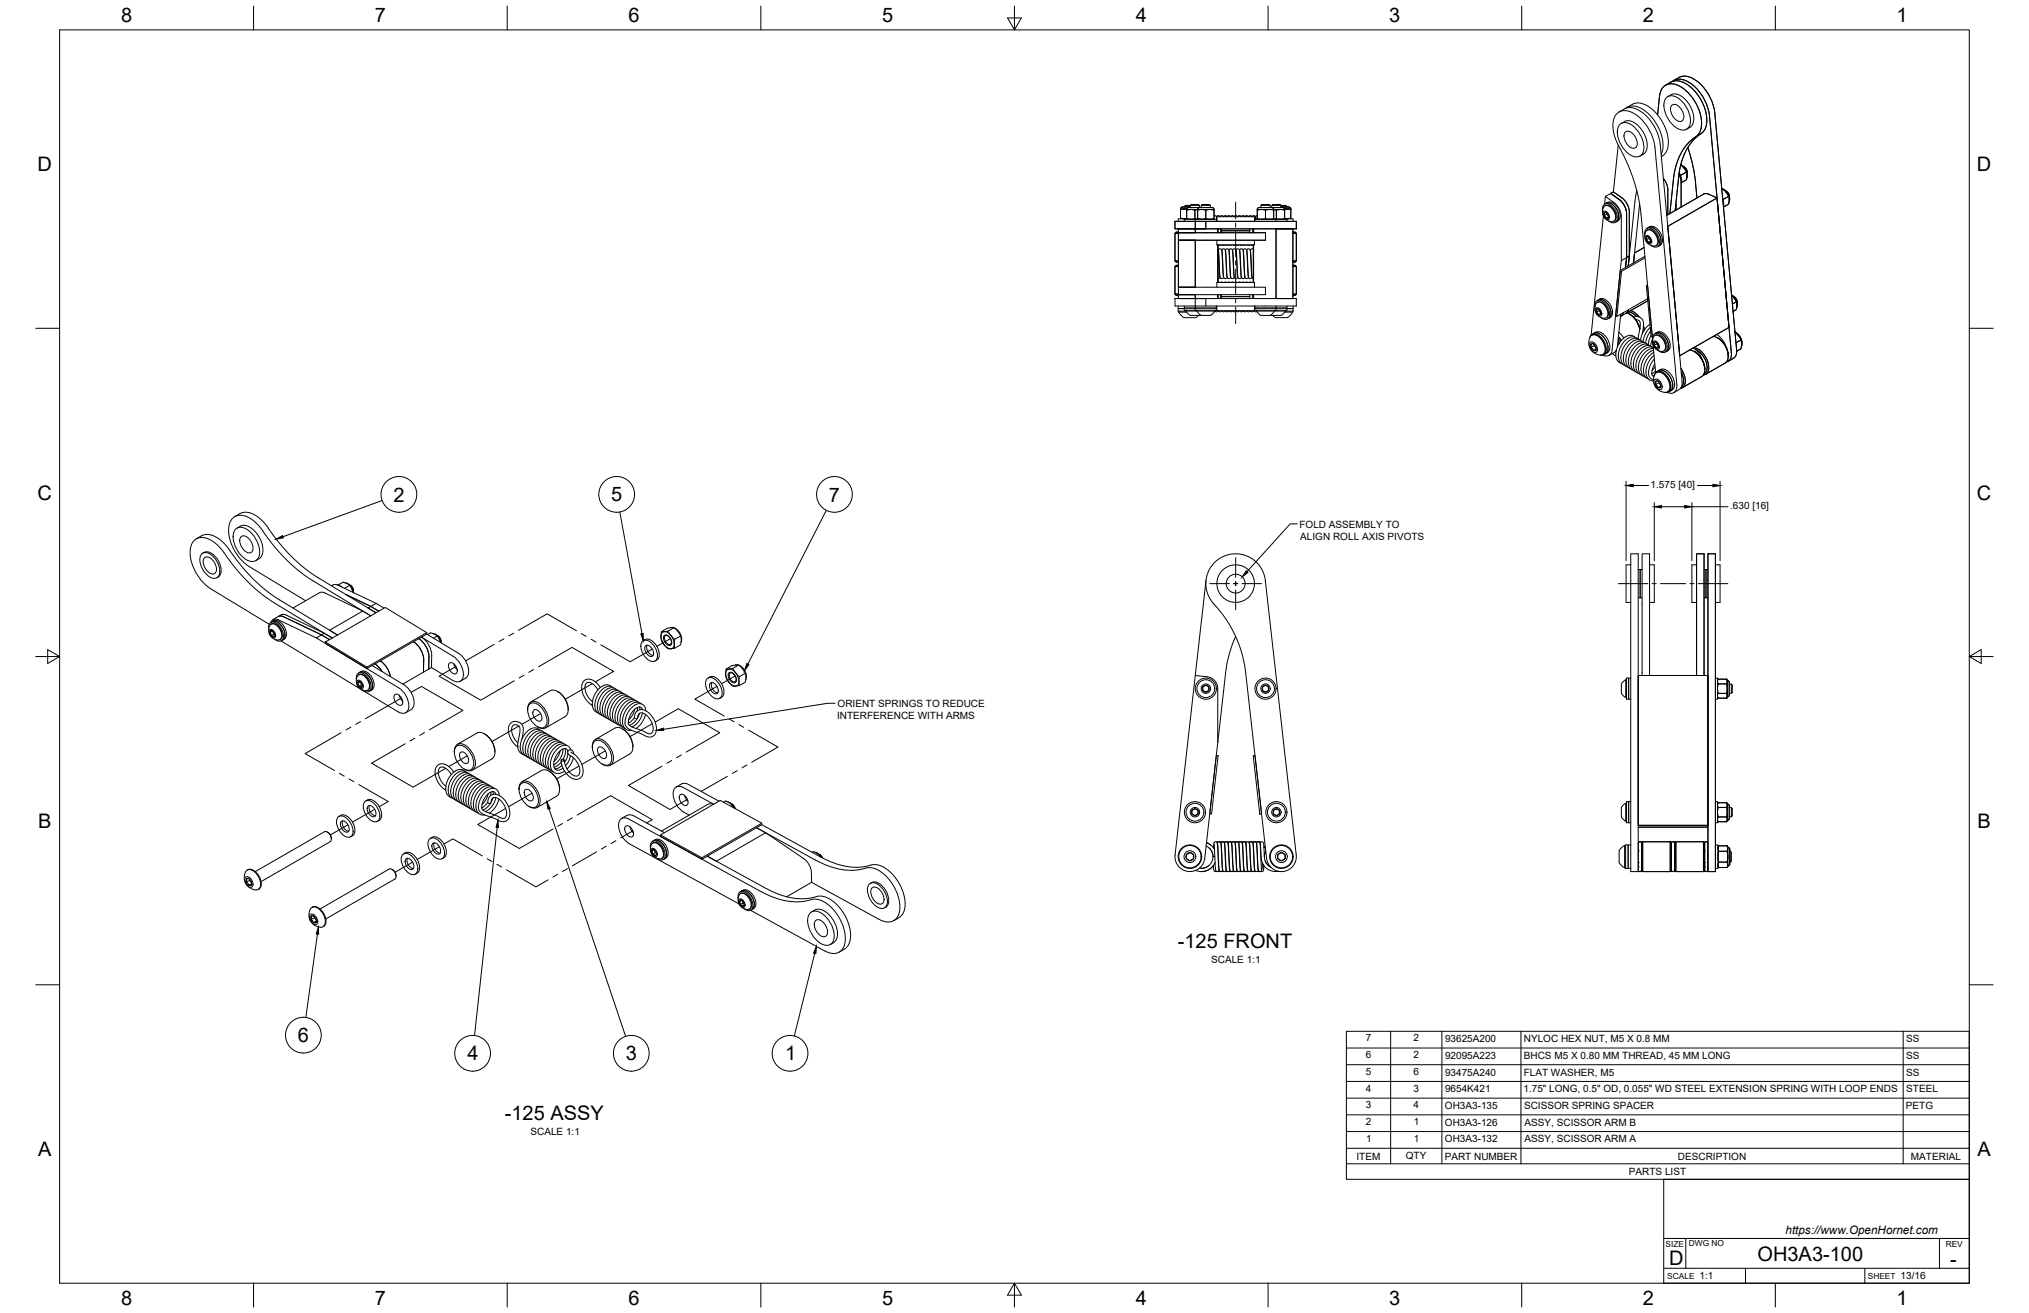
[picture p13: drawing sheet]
<svg xmlns="http://www.w3.org/2000/svg" width="864mm" height="559mm" viewBox="0 0 864 559" stroke-linecap="round" stroke-linejoin="round" font-family="sans-serif">
<defs><g id="words">
<g font-size="8.5">
<text x="51.6" y="9.4">8</text>
<text x="159.5" y="9.4">7</text>
<text x="267.5" y="9.4">6</text>
<text x="375.4" y="9.3">5</text>
<text x="483.4" y="9.4">4</text>
<text x="591.3" y="9.4">3</text>
<text x="699.3" y="9.4">2</text>
<text x="807.2" y="9.4">1</text>
<text x="16" y="72.9">D</text>
<text x="841.4" y="72.9">D</text>
<text x="16" y="212.6">C</text>
<text x="167.5" y="213.5">2</text>
<text x="260.1" y="213.4">5</text>
<text x="352.8" y="213.5">7</text>
<text x="841.4" y="212.6">C</text>
<text x="16.2" y="352.3">B</text>
<text x="841.7" y="352.3">B</text>
<text x="501.3" y="403.7">-125 FRONT</text>
<text x="126.8" y="443.6">6</text>
<text x="198.9" y="451.3">4</text>
<text x="266.3" y="451.3">3</text>
<text x="334.2" y="451.3">1</text>
<text x="214.8" y="476.8">-125 ASSY</text>
<text x="16.2" y="492">A</text>
<text x="841.7" y="492">A</text>
<text x="710.4" y="538.4">D</text>
<text x="748.1" y="536.7">OH3A3-100</text>
<text x="830.1" y="538.8">-</text>
<text x="51.6" y="555.5">8</text>
<text x="159.5" y="555.5">7</text>
<text x="267.5" y="555.5">6</text>
<text x="375.4" y="555.4">5</text>
<text x="483.4" y="555.5">4</text>
<text x="591.3" y="555.5">3</text>
<text x="699.3" y="555.5">2</text>
<text x="807.2" y="555.5">1</text>
</g>
<text font-size="5" x="760" y="525.2">https://www.OpenHornet.com</text>
<g font-size="4.3">
<text x="702.5" y="207.7">1.575 [40]</text>
<text x="736.4" y="216.8">.630 [16]</text>
<text x="553.1" y="224.5">FOLD ASSEMBLY TO</text>
<text x="553.4" y="229.6">ALIGN ROLL AXIS PIVOTS</text>
<text x="356.3" y="306">INTERFERENCE WITH ARMS</text>
<text x="356.5" y="300.8">ORIENT SPRINGS TO REDUCE</text>
<text x="515.5" y="409.8">SCALE 1:1</text>
<text x="581.3" y="443.2">7</text>
<text x="601.7" y="443.3">2</text>
<text x="615" y="443.5">93625A200</text>
<text x="648.6" y="443.5">NYLOC HEX NUT, M5 X 0.8 MM</text>
<text x="811.4" y="443.5">SS</text>
<text x="581.3" y="450.4">6</text>
<text x="601.7" y="450.4">2</text>
<text x="615" y="450.6">92095A223</text>
<text x="648.6" y="450.7">BHCS M5 X 0.80 MM THREAD, 45 MM LONG</text>
<text x="811.4" y="450.7">SS</text>
<text x="581.3" y="457.5">5</text>
<text x="601.6" y="457.5">6</text>
<text x="615" y="457.7">93475A240</text>
<text x="648.5" y="457.8">FLAT WASHER, M5</text>
<text x="811.4" y="457.8">SS</text>
<text x="581.4" y="464.6">4</text>
<text x="601.6" y="464.6">3</text>
<text x="615" y="464.8">9654K421</text>
<text x="648.4" y="464.9">1.75&quot; LONG, 0.5&quot; OD, 0.055&quot; WD STEEL EXTENSION SPRING WITH LOOP ENDS</text>
<text x="811.4" y="464.9">STEEL</text>
<text x="581.3" y="471.7">3</text>
<text x="601.7" y="471.7">4</text>
<text x="615" y="472">OH3A3-135</text>
<text x="648.7" y="472">SCISSOR SPRING SPACER</text>
<text x="811.2" y="472">PETG</text>
<text x="581.3" y="478.8">2</text>
<text x="601.8" y="478.8">1</text>
<text x="615" y="479.1">OH3A3-126</text>
<text x="648.9" y="479.1">ASSY, SCISSOR ARM B</text>
<text x="225.8" y="483">SCALE 1:1</text>
<text x="581.5" y="485.9">1</text>
<text x="601.8" y="485.9">1</text>
<text x="615" y="486.2">OH3A3-132</text>
<text x="648.9" y="486.2">ASSY, SCISSOR ARM A</text>
<text x="577.4" y="493.5">ITEM</text>
<text x="598.4" y="493.4">QTY</text>
<text x="614.9" y="493.5">PART NUMBER</text>
<text x="714.2" y="493.5">DESCRIPTION</text>
<text x="813.4" y="493.5">MATERIAL</text>
<text x="693.3" y="500.1">PARTS LIST</text>
<text x="723.4" y="544.5">1:1</text>
<text x="809" y="544.5">13/16</text>
</g>
<g font-size="3.5">
<text x="708.9" y="530.9">SIZE</text>
<text x="718.9" y="530.5">DWG NO</text>
<text x="828.2" y="530.9">REV</text>
<text x="709.6" y="544.2">SCALE</text>
<text x="795" y="544.2">SHEET</text>
</g>
</g></defs>
<!-- layer: Visible -->
<g fill="none" stroke="#000" stroke-width=".43">
<path d="M711.2 35l-2.3 1.3M711.2 34.9a7.3 7.3 0 0 1 7.8 1.7 18.7 18.7 0 0 1 7.2 17.1 7.2 7.2 0 0 1-3.8 4.4 25 25 0 0 0-7.9 17.1l-1.5 14.4M711.8 34.7a6.9 6.9 0 0 1 8.5 1.3 20.6 20.6 0 0 1 7.3 13.3l9.3 100.9M712.3 34.3a7.5 7.5 0 0 1 10.7 .8 20.6 20.6 0 0 1 6.8 12.9l9.4 100.9v1.3l-.6 1.6-3 1.9M689.1 47.7a7.5 7.5 0 0 1 10.7 .8 20.6 20.6 0 0 1 6.8 12.9l9.4 100.9-.1 1.3-.5 1.6-3 1.9M689.5 53a4.5 4.5 0 0 1 6.2 1.1 10.7 10.7 0 0 1 3.4 11.3 3.8 3.8 0 0 1-5.9 .1 11.6 11.6 0 0 1-4.5-11.2zM690.1 52.6a5 5 0 0 1 7.3 1 10.3 10.3 0 0 1 3 11l-.9 1M691.8 56.1a3.3 3.3 0 0 1 4.2 2.2 3.3 3.3 0 0 1-.2 4.7 5 5 0 0 1-4.6-5.2zM692 46.1a6.4 6.4 0 0 1 7.6 .7 19.2 19.2 0 0 1 8.1 17.1l-.7 1.8M694.8 44.4l-2.3 1.3M694.8 44.4a7.3 7.3 0 0 1 7.8 1.6 18.7 18.7 0 0 1 7.2 17.2 5.2 5.2 0 0 1-2.7 3.4M705.5 48.9l.9-8a5.2 5.2 0 0 1 2.6-4.7 5.2 5.2 0 0 1 5.5 .2 19.1 19.1 0 0 1 9.6 17.8l-1 2.7-1.3 1.2"/>
<path d="M709.3 41.6a4.5 4.5 0 0 1 6.2 1.1 10.7 10.7 0 0 1 3.4 11.3 3.8 3.8 0 0 1-5.9 .1 11.6 11.6 0 0 1-4.5-11.2zM709.8 41.1a5 5 0 0 1 7.4 1.1 10.3 10.3 0 0 1 3.1 11l-2.5 1.8M711.6 44.7a3.3 3.3 0 0 1 4.3 2.2 3.3 3.3 0 0 1-.3 4.7 5 5 0 0 1-4.6-5.2zM721.8 58.1a23.9 23.9 0 0 0-9.6 18.4l-1.4 14.4M688.8 61.8l-2.1 19.9M699.5 65.6l-1.5 .8M708 75.9l1.2 2 .6 2.1 .1 11.4M714.6 74.1l.9 2.8v11.2M714.7 73.5l1 2.8-.2 1.8M716.7 71a3 3 0 0 1 1.4 2.5M716.7 71l1.2 1.2 .2 1.2M717.8 73.2l-2.5 1.5"/>
<path d="M718 75.7l.2-1.4-.4-1.8-1.2-1.6-1.2-.8 1.9 2.2 .5 .9 .2 1.2-.2 2.1-2.2 1.2M718.4 62.8l2.6 10.2 1.3 11.3M500.1 99.3h1.5M501.6 99h37v3.2h-37zM501.6 97.4h7.1v1.6h-7.1zM501.6 98.8h-1l-.5 .5v11.7l.5 .5h1M502.5 88.9h2.6l-2.6 .3zM502.5 89.2v3.6M504 88h2.6M505.1 93.1h-3.6v1.1M505.1 93.3v-.2l1.5 .2 2-.2 6.6 .2 1.5-.2v.2M505.1 89.2h4.6"/>
<path d="M505.1 89.2v.2l4.6-.2M505.1 93.1l-2.6-.3v.3M505.1 89.4v3.7M506.6 88.1h-2.7a1.2 1.2 0 0 0-1.4 .8M508.6 89.4v3.7M508.7 93.3h-4.6v.9M509.7 89.2h7M509.7 89.2v.2l1.6-.2 5.4 .2v-.2M509.7 89.4v3.7M510.5 87.4h-4.3a2.23 2.23 0 0 0-2.2 .6v.1M510.5 87.4l-.4-.4h-3.1l-.4 .4v.9M510.5 87.4v.9"/>
<path d="M510.6 88.3h4.7a1.22 1.22 0 0 1 1.4 .8M510.6 88.3h-4.1a1.16 1.16 0 0 0-1.4 .8M510.6 88.3l-.6 .3-.3 .5M511.3 87.4h3.9M513.2 94.2h38.6v3.2h-38.6M513.2 94.2h-4.5v3.2h4.5M513.2 89.4v3.7M513.2 94.2v3.2M515.2 87.4l-.4-.4h-3.1l-.4 .4v.9M515.2 87.4v.9M516.7 91.8h.5l.5 .4 .2 2v-2h16v2M516.7 89.4v3.7"/>
<path d="M517.7 94.2v-.9h-9v.9h-8.6v3.2h13.1M517.9 92.7v.4M518.3 97.4v1.6M518.5 97.4v1.6M519.2 92.2l-.8-.4-.6 .8M519.3 92.2l.7-.5 .7 .5M519.6 97.4v1.6M519.7 97.4v1.6M519.9 98.2h12M519.9 97.4v1.6M520.9 92.2l.6-.5 .7 .5M522.4 92.2l.6-.5 .7 .5"/>
<path d="M523.9 92.2l.7-.5 .7 .5M525.4 92.2l.7-.5 .7 .5M526.9 92.2l.7-.5 .7 .5M528.4 92.2l.7-.5 .7 .5M529.9 92.2l.7-.5 .7 .5M531.5 92.2l.6-.5 .7 .5M531.9 97.4v1.6M533 92.2l.4-.4 .7 .1 .4 1.4M533.2 97.4l.1 1.6M533.3 97.4l.1 1.6v-1.6M533.5 97.4v1.6M534.1 94.2v-.9h9v.9"/>
<path d="M534.5 92.7l.1 .6M535.1 91.8l-.4 .1-.3 .7M535.1 89.2h7M535.1 93.3v-.2l1.6 .2 1.9-.2 6.6 .2 1.6-.2v.2M535.1 89.2v.2l1.6-.2 5.4 .2v-.2M535.1 89.4v3.7M536.7 87.4h3.9M538.6 89.4v3.7M540.6 87.4l-.4-.4h-3.1l-.4 .4v.9M540.6 87.4v.9M541.3 88.3h-4.7a1.19 1.19 0 0 0-1.5 .8M541.3 88.3h4a1.19 1.19 0 0 1 1.5 .8"/>
<path d="M541.3 88.3l.6 .3 .2 .5M541.3 87.4h3.9M542.1 89.2h4.7M542.1 89.4v3.7M543.1 97.4v29.7h7.2v-29.7M543.1 93.3h4.7v.9M543.3 89.4v3.7M545.2 87.4h.4a2.23 2.23 0 0 1 2.3 .6v.1M545.2 87.4l-.4-.4h-3.1l-.4 .4v.9M545.2 88h2.7M545.2 88.1h3.4M545.2 87.4v.9"/>
<path d="M546.7 88.9h2.7v.3zM546.8 93.1h3.6v1.1M546.8 89.2v.2l-4.7-.2M546.8 93.1l2.6-.3v.3M546.8 89.4v3.7M548.6 88.1l.6 .2 .2 .6M549.4 89.2v3.6M550.3 98.8h.9l.6 .5v11.7l-.6 .5h-.9M550.3 99.3h1.5M682.1 89.7a2.19 2.19 0 0 1 1-2.9 2.19 2.19 0 0 1 2.9 .8 5.5 5.5 0 0 1 1.7 6.9l-1.4 .4-1.7-.9M682.5 91.9l-5.3 50.7M682.5 90a2.13 2.13 0 0 1 2.2 1.1 2.13 2.13 0 0 1-.2 2.4 2.49 2.49 0 0 1-2-3.5z"/>
<path d="M682.8 87.8a2.92 2.92 0 0 1 3.9 1.7 3.8 3.8 0 0 1 .3 4.6 4 4 0 0 1-4.3-1.7 4 4 0 0 1 .1-4.6zM683.1 87.6a3.1 3.1 0 0 1 4 2.1 3.1 3.1 0 0 1-.2 4.5M683.3 83.6l-.3 3.3 1.2-.8M683.6 86.5a4 4 0 0 1 4.5 2.6 4 4 0 0 1 0 5.2M683.6 90.5l-.2-.1a.82 .82 0 0 0-.6 1.3l.5 .5a.8 .8 0 0 0 1.2 .6M683.7 90.5a1.96 1.96 0 0 1 .8 2.3M683.7 90.5a.77 .77 0 0 0-1.1 .2 .77 .77 0 0 0 .2 1l.9 1.1M683.9 90.6v.5l.8 1.1-.2 .6M683.9 91.1l-1.1 .7M684.2 86.1a4 4 0 0 1 4.5 2.6 3.7 3.7 0 0 1-.6 5.6M684.5 92.8h-.8M684.7 92.3l-1.1 .6"/>
<path d="M686.9 86.1a8.1 8.1 0 0 1 3.2 6v18.8M688.1 94.3l-.6 .4M689.1 84.9l-3.6-2.6 1.2-.6 3.6 2.5a8 8 0 0 1 3.2 5.9v18.8l-1.2 .7v-18.8v18.8l-.4 4.2 .4-4.2-2.2 1.3-4 38M689.1 84.9l-3.6-2.6-2.2 1.3 3.6 2.5M689.1 84.8a8.1 8.1 0 0 1 3.2 6M696.7 81.2l-.7 4-3 28 .5-4.3M697.9 86.8l-2.6 25.1 .4-4.2 4.1-2.4M700.8 98.1a2.92 2.92 0 0 1 3.9 1.8 3.8 3.8 0 0 1 .3 4.5 4 4 0 0 1-4.3-1.6 4 4 0 0 1 .1-4.7zM701 98a3 3 0 0 1 4.1 2 3.1 3.1 0 0 1-.3 4.5M701.5 96.9a3.2 3.2 0 0 1 4.7 1.4 4.6 4.6 0 0 1 .5 6M701.5 96.9l-.6 .3M701.6 96.8a4 4 0 0 1 4.5 2.6 4 4 0 0 1 0 5.2"/>
<path d="M713.3 86.9v2.5M730.8 84.2l-21 12.1 5.1 55.1 21-12.1-5.1-55.1-4-1.7-1.3-.1-16.1 9.3M733.1 80.5l-.3-.1 .7 .2 1.6 1.8 .8 2.1-.1 2.3-2.2 1.3M733.3 80.5l-.4 .2M733.4 80.5l1.3 .9 1 1.4 .5 1.7-.3 1.5M734.7 81.3a3 3 0 0 1 1.4 2.5M734.7 81.4l1.2 1.2 .2 1.2M735.8 83.5l-2.5 1.5 .4 1.8-.1 1.5M500.1 113.4h1.5M500.1 111h1.5M501.6 102.2h7.1v20h-7.1zM501.6 112.9h-1l-.5 .5v11.8l.5 .5h1"/>
<path d="M517.9 102.2v2h16v-2M518.3 104.2v16M518.5 106.4l.7 11.2M518.5 104.2v16M518.5 106.7l.2-.5 .6-.3 .5 .2 .2 .6 .7 10.9M518.6 106.8l.7 11 .6 .8 .6-.2 .3-.6M518.8 104.2l.4 .3 .6-.3M519.3 117.8l-.4 .7-.4 .1M520 106.7l.7-.8 .8 .6 .7 11.1M520.1 106.8l.7 11.1 .3 .6 .6 .1 .6-.8M520.3 104.2l.4 .3 .6-.3M521.5 106.7l.3-.6 .5-.2 .5 .2 .3 .6 .6 10.9"/>
<path d="M521.7 106.8l.6 11 .3 .6 .6 .2 .6-.8M521.8 104.2l.4 .3 .6-.3M523 106.7l.8-.8 .5 .2 .3 .5 .6 11M523.2 106.8l.6 11.1 .3 .5 .6 .2 .6-.8M523.3 104.2l.4 .3 .6-.3M524.6 106.7l.2-.6 .6-.2 .5 .2 .2 .6 .6 10.9M524.7 106.8l.6 11 .3 .6 .6 .2 .6-.8M524.8 104.2l.5 .3 .5-.3M526.1 106.7l.2-.6 .5-.2 .5 .2 .3 .5 .6 11M526.2 106.8l.6 11 .7 .8 .6-.2 .3-.6M526.3 104.2l.5 .3 .6-.3M527.6 106.7l.2-.6 .6-.2 .5 .3 .2 .6 .7 10.8"/>
<path d="M527.7 106.8l.7 11 .3 .6 .6 .2 .6-.8M527.8 104.2l.5 .3 .6-.3M529.1 106.7l.7-.8 .6 .2 .2 .5 .7 11M529.2 106.8l.7 11 .6 .8 .7-.2 .2-.6M529.4 104.2l.4 .3 .6-.3M530.6 106.7l.7-.8 .8 .6 .7 11.1M530.8 106.8l.6 11.1 .3 .6 .6 .1 .6-.8M530.9 104.2l.4 .3 .6-.3M532.3 106.8l.5 10.3 .2 1 .4 .4M532.4 104.2l.5 .3 .5-.3M533.4 106.1l-.8-.1-.4 .7M533.4 104.2v16"/>
<path d="M533.5 104.2v16M550.3 111h1.5M550.3 112.9h.9l.6 .5v11.8l-.6 .5h-.9M550.3 113.4h1.5M689.6 115.1l.6 .4-2 19.2-.5-.4zM700.1 100a2.19 2.19 0 0 1 .9-2.8 2.19 2.19 0 0 1 2.9 .8 5.5 5.5 0 0 1 1.7 6.8l-1.3 .4-1.7-.9M700.1 109.1l-10.5 6M700.2 109.7l-10 5.8M700.5 100.4a2.13 2.13 0 0 1 2.1 1 2.13 2.13 0 0 1-.1 2.4 2.49 2.49 0 0 1-2-3.4zM700.7 102.1l.9 1.1M701.6 100.8h-.2a.62 .62 0 0 0-.7 .3 .62 .62 0 0 0 .1 .7l-.1 .3 .6 .4a.81 .81 0 0 0 1.1 .6h.1M701.6 100.8a1.96 1.96 0 0 1 .9 2.3"/>
<path d="M701.6 100.8a.77 .77 0 0 0-1 .3 .77 .77 0 0 0 .1 1M701.8 101v.5l.8 1M701.8 101.5l-1.1 .6M702.5 103.1l.1-.6-1 .7M702.5 103.1l-.9 .1M706.7 104.3l-1.3 .7M500.1 125.2h1.5M501.5 130.2v1.1h2.6h-2.6v1.1h3.3M501.6 122.2h37v3.2h-37zM501.6 125.4h7.1v1.7h-7.1zM501.7 132.8h3.4M501.7 132.4v.4"/>
<path d="M501.7 132.8l1 1.4 1.3 1M504 135.2h5M504.1 130.2v.9h4.6h-4.6v.9h4.6v-.9h9v.9h-9M504.8 132.4h4.6M504.8 132v.4M504.8 132.4l1.8 1.8M506.6 134.2h4M509.4 132.4h7.6M509.4 132v.4M509.4 132.4l1.8 1.8M510.2 134.2l-1.2 1M510.9 134l-.3 .2"/>
<path d="M511.2 134.2h4M513.2 127.1h-13.1v3.1h8.6v.9h9v-.9M513.2 127.1h38.6v3.1h-38.6M513.2 127.1h-4.5v3.1h4.5M513.2 127.1v3.1M517 132.4l-1.8 1.8M517.9 130.2v2h16v-2M517.9 122.2v-2h16v2M518.3 125.4v1.7M518.4 132.2l-.6 .5-.5-.2-.3-.4v.3M518.5 120l.5 .2M518.5 125.4v1.7"/>
<path d="M518.6 132.2l.6 .5 .7-.5M519.5 120.2h1.1M519.6 125.4v1.7M519.7 125.4v1.7M519.9 126.2h12M519.9 125.4v1.7M520.1 132.2l.6 .5 .8-.5M521 120.2h1.1M521.6 132.2l.6 .5 .8-.5M522.6 120.2h1M522.6 120.2h-.1M523.1 132.2l.6 .5 .8-.5"/>
<path d="M524.1 120.2h1M524.1 120.2h-.1M524.7 132.2l.6 .5 .7-.5M525.6 120.2h1M525.6 120.2h.1M526.2 132.2l.6 .5 .7-.5M527.1 120.2h1M527.1 120.2h.1M527.7 132.2l.6 .5 .7-.5M528.6 120.2h1M528.6 120.2h.1M529.2 132.2l.6 .5 .7-.5"/>
<path d="M530.1 120.2h1.1M530.1 120.2h.1M530.7 132.2l.6 .5 .8-.5M531.6 120.2h1.1M531.6 120.2h.1M531.9 125.4v1.7M532.2 132.2l.6 .5 .8-.5M533.2 125.4l.1 1.7M533.3 125.4l.1 1.7v-1.7M533.4 120.1l-.3 .1M533.5 125.4v1.7M533.7 132.2l.6 .5 .6-.2"/>
<path d="M534.1 130.2v.9h9v-.9M534.1 131.1h9v.9h-9zM534.8 132.4h7.6M534.8 132v.4M534.8 132.4l1.8 1.8M536.6 134.2h4M541 134l.3 .2M541.3 134.2h4M541.6 134.2l1.3 1M542.4 132.4l-1.8 1.8M542.4 132.4h4.7M542.4 132v.4"/>
<path d="M542.9 135.2h5M546.8 132.8h3.3M547.1 132.4l-1.8 1.8M547.1 132v.4M547.8 130.2v.9h-4.7h4.7v.9h-4.7M550.1 132.4v.4M550.2 132.8l-1 1.4-1.3 1M550.3 125.2h1.5M550.4 130.2v1.1h-2.6h2.6v1.1h-3.4M678.8 130.8a2.19 2.19 0 0 1 1-2.9 2.19 2.19 0 0 1 2.9 .8 5.5 5.5 0 0 1 1.7 6.9l-1.4 .3-1.7-.8M679.2 131.1a2.13 2.13 0 0 1 2.2 1.1 2.13 2.13 0 0 1-.2 2.3 2.49 2.49 0 0 1-2-3.4zM679.5 132.8a.84 .84 0 0 1 .1-1.3 .84 .84 0 0 1 1.3 .5l.5 1-.1 .9"/>
<path d="M679.5 132.8l.9 1.1M679.6 128.9a2.92 2.92 0 0 1 3.8 1.7 3.8 3.8 0 0 1 .3 4.6 4 4 0 0 1-4.3-1.7 4 4 0 0 1 .2-4.6zM679.8 128.7a3.1 3.1 0 0 1 4 2.1l.8 2.3a2.07 2.07 0 0 1-.8 2.1M680.3 127.6a3.2 3.2 0 0 1 4.7 1.5 4.6 4.6 0 0 1 .5 5.9l-1.3 .8M680.3 127.6l-.6 .4M680.3 127.6a4 4 0 0 1 4.5 2.6 4 4 0 0 1 0 5.2M680.4 131.6h-.3a.5 .5 0 0 0-.6 .2 .5 .5 0 0 0 .1 .6l-.1 .4 .5 .5a.81 .81 0 0 0 1.2 .5v.1M680.6 131.7v.5l.8 1.1-.2 .6M680.6 132.2l-1.1 .6M681.3 133.9h-.9M681.4 133.4l-1 .5M683.8 135.2l-.2 .1"/>
<path d="M689.8 134.7h-.1M689.8 133.7l-1.4 14M690.9 133.1l-1.1 1.6M692.3 133.2a9.2 9.2 0 0 1 5.6 6.9M693.1 132.8l1.4 .3 1.9 1.5M693.2 131.8l-1.2 1.6M693.6 133.7l2.1 1.7M694 132.2l1.6 .7 2 2M695 134.7l2.3 .1 1.3 .6 .6 .8 .4 1.9-.6 4M695.9 135.6l1.5 2.4 .6 2M696.2 136l1.5 .5 .4 1.1-.9 6.6M699.5 138.7l.3 1.9"/>
<path d="M701.2 121.3l-.5 .3 .6 .2 2 21.5-.6-.3-2-21.4M701.3 127.1l-13.1 7.6M701.3 128l-11.5 6.7M702.3 138l-1.4 1.1-1.3 1.7-.8 1.8-.5 2.2M702.4 139.3l-2.2 3-.9 3.1M737 125.7l1.7 2 .5 1.7-.1 2.3-1.5 .8M737 125.5l1.1 .8 1 1.7 .4 1.3-.3 1.6M738 126.2a3 3 0 0 1 1.4 2.5l-.2-1.3-1.2-1.2M739.1 128.4l-1.7 1M676.7 145.8a2.13 2.13 0 0 1 3 1.8l.2 .6a1.26 1.26 0 0 1-.5 1.7 1.26 1.26 0 0 1-1.7-.4l-1.2-2.2zM676.8 143.5a2.42 2.42 0 0 1 2-1.5 2.42 2.42 0 0 1 2.3 1.2 6.6 6.6 0 0 1 2.1 7.2 1.84 1.84 0 0 1-2.1 .7M676.8 143.4a5.1 5.1 0 0 0 .4 5.5 5.1 5.1 0 0 0 5.1 2 4.9 4.9 0 0 0-.9-6.7 2.81 2.81 0 0 0-4.6-.8"/>
<path d="M677.1 147.9a1.01 1.01 0 0 1 .2-1.6 1.01 1.01 0 0 1 1.5 .6l.6 1.2-.2 1M677.1 147.9l1.1 1.3M677.2 142.6h.1M677.6 142.3a3.8 3.8 0 0 1 6.1 1.2 5.6 5.6 0 0 1 1 6.2l-1.3 .8M677.8 142.5l-.3 .2M677.8 142.5a4.2 4.2 0 0 1 4.7 2.8 4 4 0 0 1-.3 5.6M678.2 146.3h-.4a.48 .48 0 0 0-.7 .2 .48 .48 0 0 0 .2 .7 1.13 1.13 0 0 0 .7 1.5 .67 .67 0 0 0 1.1 .3l.1 .1M678.4 141.8a4.4 4.4 0 0 1 5 2.9 4.4 4.4 0 0 1 0 5.8M678.5 146.6v.5l.9 1.1M678.5 147.1l-1.4 .8M679.2 149.1l-.4 .2-.6-.1M679.4 148.5l-1.2 .7"/>
<path d="M679.4 148.4l-.2 .7M683.4 150.5l-.8 .5M686.2 148.9a2.59 2.59 0 0 1-4.1 2.3M686.3 150.4l1.4 1.1M687.5 149.7l.3 .2M687.9 149.4h-.2M688 149.1l-.6 .7-2.6 1.5M688.8 144.2l.3 2.1M688.8 143.2l1.3 1.7M689 141.5l2.1 2.4M689.3 143.7l.4 1.7M695.7 143.4l-1.5-.7-1.7 .3-2.1 1.5-1.6 2.3-1 2.8v2.4l.9 1.8 1.2 .8"/>
<path d="M696.7 144l-1.4-.7-1.7 .3-1.8 1.2-1.9 2.5-.8 2.2-.3 2.5 .7 2.1 1.5 1.1M697.2 144l-.1 .1M697.8 144.7l-1.4-.7-2 .4-2 1.5-1.5 2.2-.9 2.4v2.8l.8 1.6 1.3 .9M698.9 145.3l-1.5-.7-1.8 .3-1.9 1.4-1.7 2.3-1 2.8v2.2l.7 1.7 1.5 1.1M700 145.9l-1.6-.7-2 .5-1.9 1.5-1.5 2.3-.8 2.2-.1 2.6 .7 1.8 1.4 1M701 146.5l-1.5-.7-1.9 .4-2 1.6-1.5 2.2-.9 2.8v2.3l.9 1.8 1.2 .8M702.1 147.1l-1.6-.7-1.6 .3-2.1 1.6-1.5 2-1 2.8-.1 2.2 .6 1.8 1.6 1.2M702.5 140.9l-1.5 2.7-.6 2.5M702.7 142.9l-1.2 3.8M703.1 159.1l.8 1.2M703.2 147.7l-1.5-.7-1.8 .4-1.9 1.3-1.8 2.5-.8 2.4-.1 2.7 .8 1.7 1.3 .9M703.3 144.5l-.7 2.8"/>
<path d="M703.3 143.7l-4.8-52.3a82.5 82.5 0 0 0-10.7-31.8 11.2 11.2 0 0 1 .4-11.2 6 6 0 0 1 8 .3 20.3 20.3 0 0 1 8.2 14l9.3 100.9a2.8 2.8 0 0 1-.8 3.1 2.8 2.8 0 0 1-3.2 .3M703.4 144.9a2.19 2.19 0 0 1 .9-2.9 2.19 2.19 0 0 1 2.9 .8 5.5 5.5 0 0 1 1.7 6.9l-1.3 .4-1.7-.9M703.6 146.9l1.1 11.7M703.7 147.6v.3l-2-.2-1.7 .8-1.6 1.7-1.4 2.3-.7 2.4 .1 2.1 .9 1.8 1.2 .7M703.7 148.3l-1.5 .3-1.8 1.2-1.5 1.8-1.1 2.2-.4 2.4 .1 1.5 .7 1.5 1.4 .9M703.8 145.3a2.13 2.13 0 0 1 2.1 1 2.13 2.13 0 0 1-.2 2.4 2.49 2.49 0 0 1-1.9-3.4zM703.8 149l-1.3 .6-1.7 1.5-1.3 2-.8 2.1-.3 2.2 .4 1.5 .7 1.2 1.2 .7M703.9 150l-2.6 2.4-1.7 3.8-.1 2.1 .4 1.4 .8 1.1 1 .6M704 151.3l-2.4 3-1 3.7 .2 1.8 .6 1.3 .9 .7 1.4 .3M704 147a.84 .84 0 0 1 .2-1.4 .84 .84 0 0 1 1.2 .6l.5 1-.1 .8M704 147a1.23 1.23 0 0 0 1.8 1M704.1 159.7l-.6 .3"/>
<path d="M704.1 152.8l-1.7 2.7-.7 3.1 .4 1.8 1.6 1.4M704.3 159.4a2.42 2.42 0 0 1 2.1-1.5 2.42 2.42 0 0 1 2.2 1.2 6.6 6.6 0 0 1 2.2 7.1 1.84 1.84 0 0 1-2.1 .8M704.3 142.8a3.1 3.1 0 0 1 4.1 2.1 3.1 3.1 0 0 1-.3 4.5M704.3 154.8l-1 2.4-.2 1.9M704.4 156.2l-1.2 1.4M704.6 157.9l-1.5 1.2M704.7 158.8a3 3 0 0 1 4.2 1.3 5.7 5.7 0 0 1 1.3 6.3 4.2 4.2 0 0 1-5.7-2 5.2 5.2 0 0 1 .2-5.6zM704.8 141.7a3.2 3.2 0 0 1 4.7 1.5 4.6 4.6 0 0 1 .5 6l-.7 .3M704.8 141.7l-.6 .4M704.9 141.7a4 4 0 0 1 4.5 2.6 4 4 0 0 1-.1 5.2M704.9 145.7h-.3a.62 .62 0 0 0-.6 .3 .62 .62 0 0 0 .1 .7l-.1 .3 .5 .4a.81 .81 0 0 0 1.2 .6h.1M705.1 145.9v.4l.8 1.1-.1 .6"/>
<path d="M705.1 146.3l-1.1 .7M705.2 158.2a3.4 3.4 0 0 1 5.4 .4 6.2 6.2 0 0 1 1.6 7l-.5 .3M705.3 158.4l-.3 .2M705.3 158.4a4.2 4.2 0 0 1 4.8 2.7 4 4 0 0 1-.3 5.7M705.9 147.5l-1 .6M706 157.7a4.4 4.4 0 0 1 5 2.9 4.4 4.4 0 0 1 0 5.8M707.4 149.6a4.1 4.1 0 0 1-3.7-2.5 4.1 4.1 0 0 1 .8-4.3 4.6 4.6 0 0 1 4.4 4.4l-.1 1.3a1.39 1.39 0 0 1-1.5 1.1M709.3 149.5l-.6 .4M715.4 156.8a7.2 7.2 0 0 1 1.2 7.7l-1.3 .8M715.6 158.4a5.5 5.5 0 0 1 .1 6.2M719.2 149a8.5 8.5 0 0 1 5.9 10.4l-.8 .9-8.3 4.7M719.3 148.9v.1"/>
<path d="M720.7 148.1h.1M720.7 148.1l2.4 2.2 1.5 3M720.9 148a8.6 8.6 0 0 1 6.1 10.1 2.27 2.27 0 0 1-2 1.5M721.1 149.6a9 9 0 0 1 4.5 7.8M721.7 148.9a8.1 8.1 0 0 1 4.4 9.4l-.8 .8M729.2 143.2a8.5 8.5 0 0 1 5.9 10.5l-.8 .8-8.3 4.8M730.7 142.3l2.2 2.1 1.7 3.2M731.1 143.8l.4 .2M731.5 144a9 9 0 0 1 4.1 7.6M736.9 150.2v1.6l-.5 1.3-1.5 .9M741 144.7l-2.1 1.2M741.2 147.4l.3-1.5-.5-1.9-1.2-1.7-1.3-.9 2 2.2 .7 2.1-.2 2.7-1.8 1.1"/>
<path d="M704.2 161.7a2.13 2.13 0 0 1 3.1 1.8l.1 .5a1.26 1.26 0 0 1-.4 1.8 1.26 1.26 0 0 1-1.7-.5l-1.3-2.1zM704.7 163.7l1 1.3M705.7 162.2h-.4a.48 .48 0 0 0-.6 .2 .48 .48 0 0 0 .1 .6 1.13 1.13 0 0 0 .7 1.5 .67 .67 0 0 0 1.1 .4h.2M705.7 162.2a2.32 2.32 0 0 1 1.1 2.7M705.7 162.2a.93 .93 0 0 0-1.2 .3 .93 .93 0 0 0 .2 1.2M706 162.4v.5l.9 1.2M706 162.9l-1.3 .8M706.8 164.9l-.5 .3-.6-.2M706.9 164.2l-.1 .7M706.9 164.3l-1.2 .7M711.7 165.9l-1.5 .9M99.9 219.9a7.3 7.3 0 0 1 10.2 .4 65.6 65.6 0 0 1 8.2 10.1l1.1 1.4a66.5 66.5 0 0 0 16 14.1l24.6 14.9-3.3-2 1.1-.7-10.6-5.1 10.6 5.1"/>
<path d="M83.5 229.3a7.3 7.3 0 0 1 10.2 .5 64 64 0 0 1 8.2 10.1l1.2 1.4a66.5 66.5 0 0 0 16 14.1l24.5 14.9-3.3-2.1 14.1-8.1M86.1 235.6a4.1 4.1 0 0 1 5.2 1.8 7.4 7.4 0 0 1 1.7 7.9 3.3 3.3 0 0 1-5-.8 7.9 7.9 0 0 1-2.4-8.4zM86.9 235.1l-.6 .4M87.1 237.3a3.3 3.3 0 0 1 4.2 2.2 3.3 3.3 0 0 1-.2 4.7 5 5 0 0 1-4.6-5.2zM100.3 225.2a4.5 4.5 0 0 1 6.2 1.2 10.6 10.6 0 0 1 3.4 11.2 3.8 3.8 0 0 1-5.9 .1 11.6 11.6 0 0 1-4.5-11.2zM100.9 224.7a4.9 4.9 0 0 1 7.1 .9 10.7 10.7 0 0 1 3.3 11.1l-2.4 1.9M102.7 228.4a3.3 3.3 0 0 1 4.2 2.1 3.3 3.3 0 0 1-.3 4.8 5 5 0 0 1-4.6-5.3zM694.1 235.7h3.2v135.2h-3.2zM726.9 235.7h3.2v135.2h-3.2zM92.9 245.5l-.6 .4M130.1 255.7l-24.1-14.6a19.2 19.2 0 0 1-8.6-17.2 5.2 5.2 0 0 1 8.3-3.7 21.4 21.4 0 0 1 8.2 8.7 69.1 69.1 0 0 0 19.3 18.3l24.6 14.9-3.4-2-17.1-8.1-1.3 .2-11.3 6.6M141.1 249.3l1.4-.5 1.4 .3 16.2 7.7"/>
<path d="M143.5 248.9l2.1 1M143.9 249l2.1-1.2 1.7 .6 1.4 1.2 1.2 2.5M146.9 248.1l1.2 .2 1.1 1 .9 1.3 .4 1.6M148.8 249.1l-2.2 1.3M148.9 249l1.3 1.2 .2 1.3a3 3 0 0 0-1.5-2.5zM157.8 258.1l2.3-1.3 3.3 2M157.8 258.1l3.4 2M513.3 247l-4.6 40.5 5.1 .5a5.1 5.1 0 0 1 4.5 5.1v23l-5.5 49.2a6.3 6.3 0 0 1-7.1 5.6 6.3 6.3 0 0 1-5.6-7l8.6-76.4M694.1 240.4h-2v16h2M697.3 254.4h1.6M697.3 242.4h1.6M698.1 242.4v12"/>
<path d="M702.1 240.4h2v16h-2M722.1 240.4h-2v16h2M725.3 254.4h1.6M725.3 242.4h1.6M726.1 242.4v12M730.1 240.4h2v16h-2M114.4 267.7a2.19 2.19 0 0 1 .9-2.8 2.19 2.19 0 0 1 2.9 .8 5.5 5.5 0 0 1 1.8 6.8l-1.4 .4-1.7-.8M114.6 265.7l-24.9-15.2a19.2 19.2 0 0 1-8.7-17.1 5.2 5.2 0 0 1 8.3-3.8 22 22 0 0 1 8.4 8.9 69.6 69.6 0 0 0 19.1 18.1l24.6 14.9M114.8 268.1a2.13 2.13 0 0 1 2.1 1 2.13 2.13 0 0 1-.1 2.4 2.49 2.49 0 0 1-2-3.4zM114.9 269.2a.75 .75 0 0 1 .6-.9 .75 .75 0 0 1 .9 .6 1.2 1.2 0 0 1 .6 1.1 1.2 1.2 0 0 1-.7 1l-.8-.5M114.9 269.2l.6 1.3M115.1 265.8a3.1 3.1 0 0 1 4.2 2.3 2.92 2.92 0 0 1-.4 4.2 4.1 4.1 0 0 1-4-2 4.1 4.1 0 0 1 .2-4.5z"/>
<path d="M115.3 264.9l1-1.3 1.5-.1 16.8 8M115.3 265.7a3.1 3.1 0 0 1 4.1 2 3.1 3.1 0 0 1-.3 4.5M115.8 264.5a3.2 3.2 0 0 1 4.7 1.5 4.6 4.6 0 0 1 .5 6l-1.3 .7M115.8 264.5l-.6 .4M115.9 264.6a4 4 0 0 1 4.5 2.5 4 4 0 0 1 0 5.2M116 268.6a.53 .53 0 0 0-.6-.1 .53 .53 0 0 0-.3 .5l-.2 .2 .4 .6a.72 .72 0 0 0 .9 .9 .36 .36 0 0 0 .4 .2 .36 .36 0 0 0 .3-.4v-.2M116 268.6l-1.1 .6M116 268.6l.9 1.5M116.6 269.9l-1.1 .6M118.4 262.4l1.6-.9 1.4 .1 16.6 7.9-1.1 .7-16.2-7.7M118.4 262.4l-2.2 1.3M118.5 262.4l1.2-.2 1 .3"/>
<path d="M120.7 262.5l16.2 7.7 3.3 2-3.3-2-2.3 1.3 35.1 21.2a9 9 0 0 1 4 9.4 2.66 2.66 0 0 1-4.3 .8l-49.8-30.1M138.5 273.2l17.7 10.7v.6l-17.7-10.7v-.6l25.5-14.7 17.6 10.7v.7l-25.4 14.6M176 273.1a9.9 9.9 0 0 1 4.4 7.8M178.2 271.8a9.9 9.9 0 0 1 4.4 7.8M181.6 269.9l13.5 8.1M181.6 269.2l-25.4 14.7M182 270.1l1.3-.8 2.1 .9 .9 .7 1.2 2.5M182.6 279.7l-.1 5.1-2.3 1.3 .1-5.2M184.2 269.6l1.4 .4 1.1 1 1.1 2.6M186.1 270.7l-1.5 .9M186.3 270.5a3 3 0 0 1 1.4 2.5M186.3 270.6l.3 .2"/>
<path d="M186.6 270.8l.9 1 .2 1.2M192.8 279.3l-13.4-8.2a9.8 9.8 0 0 1 4.3 7.9l-.1 5.1-1.1 .7 .1-5.1M192.9 279.3a9 9 0 0 1 4 9.4 2.66 2.66 0 0 1-4.3 .8l-9-5.4M195.1 278a9.2 9.2 0 0 1 4.1 9.3 4.8 4.8 0 0 1-3.3 2.6M273.4 273a3.3 3.3 0 0 1 4.7 1.5 6 6 0 0 1 1.1 6.5 3.3 3.3 0 0 1-4.7-1.5 6 6 0 0 1-1.1-6.5zM273.8 272.7a3.5 3.5 0 0 1 5.2 1.5 5.6 5.6 0 0 1 1 6.3l-.4 .4M274.7 275a2.14 2.14 0 0 1 3.1 1.5l.2 .5a1.48 1.48 0 0 1-.4 2.3 1.48 1.48 0 0 1-2.1-.8l-1-2.1zM275.4 274.6a3.5 3.5 0 0 0 2.6 4.4M281.3 270.8l.2 1.8 1.2 1.9M281.3 270.8l.3 1.6 1.1 2.1M281.5 268.8l2.6-1.4 2.2-.3h.6l1.6 1.7 1.3 1.9v3.6l-2.6 1.6M282.6 270.6a2.13 2.13 0 0 1 3.1 1.7l.2 .6a1.26 1.26 0 0 1-.5 1.7 1.26 1.26 0 0 1-1.7-.4l-1.3-2.2z"/>
<path d="M282.7 268.8h.4a1.2 1.2 0 0 1 1.2-.2 1.2 1.2 0 0 1 .7 1.1l.6 .7M282.7 274.5l1.7 1.6h1.2M282.7 268.8h-.1a.89 .89 0 0 0-1.1 .2 .89 .89 0 0 0-.2 1v.8M282.7 274.5l1.4 1.2 1.5 .4M282.7 268.8l1.5 .4 1.4 1.3M282.7 268.8l-1 .6-.4 1.4M283.1 270.7a2.31 2.31 0 0 1 2.7 2.6l-.3 .8a2.31 2.31 0 0 1-2.7-2.6zM285.6 270.4l.5 .7a1.64 1.64 0 0 1 .9 2.2v1.4a.75 .75 0 0 1 .1 .9 .75 .75 0 0 1-.7 .4l-.8 .1M285.6 270.5a4.5 4.5 0 0 1 .7 5.3l-.7 .3M286.6 267.1h-1.2M286.9 267.1l-2.5 1.5M287 267.2l1.5 1 1.2 1.9 .5 1.6-.3 1.7"/>
<path d="M289.7 270.6l-2.5 1.5M525.9 270.8a51.3 51.3 0 0 0-4.2 15.5l-3.4 29.8M151.7 289.3a2.19 2.19 0 0 1 1-2.9 2.19 2.19 0 0 1 2.8 .9 5.5 5.5 0 0 1 1.8 6.8l-1.4 .4-1.7-.9M152.1 289.7a2.13 2.13 0 0 1 2.1 1 2.13 2.13 0 0 1-.1 2.4 2.49 2.49 0 0 1-2-3.4zM152.2 290.8l1.1-.6 .6 1.3 .3 .2M152.4 287.4a3.1 3.1 0 0 1 4.2 2.3 2.92 2.92 0 0 1-.4 4.2 4.1 4.1 0 0 1-4-2 4.1 4.1 0 0 1 .2-4.5zM152.6 290a1.63 1.63 0 0 1 1.2 2.6l-1-.5M152.6 290a1.36 1.36 0 0 0 .2 2.1M152.7 290l.6 .2M152.7 287.2a3.1 3.1 0 0 1 4 2.1l.8 2.3a2.07 2.07 0 0 1-.8 2.1M152.7 290l-.1 .3a.8 .8 0 0 0 .1 1.3l.1 .5 .6 .2a.47 .47 0 0 0 .6 .1 .47 .47 0 0 0 .2-.6M153.2 286.1a4 4 0 0 1 4.5 2.6 4 4 0 0 1 0 5.2"/>
<path d="M153.8 285.8l-1.3 .7M153.8 285.8a4 4 0 0 1 4.5 2.6 3.7 3.7 0 0 1-.6 5.5M153.9 291.5l-1.1 .6M156.7 293.7l-.3 .1M157.7 293.9l-.7 .4M158.4 283.3l13.5 8.1a9.2 9.2 0 0 1 4.1 9.3 4.8 4.8 0 0 1-3.3 2.6M159.6 282.6l1.8 1.6 1.2 1.6M161.8 281.3a10 10 0 0 1 4.3 6.6M167.9 295.8a2.14 2.14 0 0 1 3.1 1.5l.2 .5a1.48 1.48 0 0 1-.3 2.3 1.48 1.48 0 0 1-2.2-.8l-1-2.1zM169.9 295.9l.5 1.4 1 1.1M180.3 280.9l-.1 5.2-8.8 5M191.1 282.4a2.14 2.14 0 0 1 3.1 1.5l.2 .5a1.48 1.48 0 0 1-.3 2.3 1.48 1.48 0 0 1-2.2-.8l-1-2.1z"/>
<path d="M193.2 282.5l.5 1.4 .9 1.1M225.6 299.6a4.1 4.1 0 0 1 5.2 2 6.3 6.3 0 0 1 1.1 7.8 4.1 4.1 0 0 1-5.3-2 6.3 6.3 0 0 1-1-7.8zM225.9 298.8l8.3-4.8a5 5 0 0 1 5.7 2.7 7.1 7.1 0 0 1 1.1 7.8l-8.8 5.3M237.3 294.3a9 9 0 0 1 4.6 7.8M254.5 293.6l-1.4-1.8-1.8-1.2-1.3-.1-.8 .8-.2 1.5 .4 2.1 1 1.8 1.8 1.9M255.5 292.6l-2.1-2.4-2.2-1.1-2.1 .3-1.2 1.4-.3 2.2 .7 2.9 1.8 2.7 2 1.6M260.1 292.1l-1.5-.7-1.7 .3-2.1 1.5-1.6 2.3-1 2.6v2.5l.7 1.7 1.4 1M261.1 292.8l-1.4-.7-2.2 .5-2.1 1.8-1.2 1.8-.9 2.8v2.4l.8 1.7 1.3 .8M262.2 293.4l-1.4-.7-1.9 .3-1.9 1.4-1.7 2.3-.9 2.7-.1 2.4 .7 1.8 1.5 .9M263.3 294l-1.4-.7-1.9 .3-2 1.5-1.5 2.1-1 2.6-.1 2.4 .6 1.9 1.5 1.1M264.4 294.6l-1.6-.7-2 .5-1.9 1.5-1.5 2.2-.8 2.2-.2 2.6 .6 1.7 1.6 1.2M265.4 295.2l-1.5-.7-1.7 .3-2 1.5-1.6 2.3-1 2.6-.1 2.5 .8 1.7 1.4 1"/>
<path d="M266.5 295.8l-1.5-.7-2.2 .6-2 1.8-1.3 1.8-.9 2.8v2.4l.9 1.7 1.3 .8M267.6 296.5l-1.4-.7-2 .3-1.8 1.3-1.7 2.4-1 2.7v2.4l.7 1.7 1.4 1M268.6 297.1l-1.5-.7-2 .5-2 1.6-1.5 2.2-.8 2.3v2.7l.8 1.8 1.3 .8M269.7 297.7l-1.6-.7-1.6 .3-2.2 1.7-1.5 2.2-.9 2.2-.1 2.6 .6 1.7 1.6 1.2M270.8 298.3l-1.5-.7-1.7 .3-1.8 1.2-1.8 2.4-.9 2.3-.3 2.5 .8 2.2 1.4 1M271.8 298.9l-1.4-.7-2.2 .6-2.1 1.7-1.2 1.9-.9 2.8v2.4l.9 1.7 1.2 .8M272.9 299.6l-1.6-.7-2.3 .6-2 1.9-1.5 2.7-.6 2.7 .5 2.3 1.3 1.4 2.1 .3M279.6 280.9l-.8 .4M300.9 288.9a3.3 3.3 0 0 1 4.7 1.5 6 6 0 0 1 1.2 6.5 3.3 3.3 0 0 1-4.7-1.5 6 6 0 0 1-1.2-6.5zM301.3 288.6a3.6 3.6 0 0 1 5.3 1.6 5.6 5.6 0 0 1 1 6.2l-1.3 .8M302.2 290.9a2.14 2.14 0 0 1 3.1 1.5l.2 .5a1.48 1.48 0 0 1-.3 2.3 1.48 1.48 0 0 1-2.2-.8l-1-2.1zM303 290.5a3.5 3.5 0 0 0 2.5 4.4"/>
<path d="M309.1 284.7l2.5-1.4 1.8-.3h1l1.6 1.6 1.3 2.2v3.2l-2.6 1.8M310.2 286.4a2.13 2.13 0 0 1 3 1.8l.2 .6a1.26 1.26 0 0 1-.5 1.7 1.26 1.26 0 0 1-1.7-.4l-1.2-2.2zM310.3 284.7h.3a1.2 1.2 0 0 1 1.3-.2 1.2 1.2 0 0 1 .6 1.1l1.1 1.4a1.64 1.64 0 0 1 .9 2.2v1.4a.75 .75 0 0 1 .2 .9 .75 .75 0 0 1-.8 .4l-.8 .1M310.3 290.4l1.6 1.6h1.2M310.3 284.7h-.2a.89 .89 0 0 0-1.1 .2 .89 .89 0 0 0-.1 1l.2 2.6 1.2 1.9M310.3 290.4l1.4 1.2 1.4 .4M310.3 284.7a5.2 5.2 0 0 1 3.8 6.7l-1 .6M310.3 284.7a2.67 2.67 0 0 0-1 4.2l1 1.5M310.6 286.6a2.31 2.31 0 0 1 2.7 2.6l-.3 .8a2.31 2.31 0 0 1-2.7-2.6zM314.1 283h-1.1M314.4 283l-2.5 1.5M314.6 283.1l1.7 1.3 1 1.6 .4 1.6-.3 1.7"/>
<path d="M317.2 286.5l-2.5 1.5M514.5 292.4v1.4M514.5 292.4l-.7-.4a1.26 1.26 0 0 0-1.6 .4 1.26 1.26 0 0 0 .2 1.7 1.26 1.26 0 0 0 1.7-.1l.4-.2M514.5 292.4a1.45 1.45 0 0 0-2.2-.4 1.45 1.45 0 0 0 0 2.2 1.45 1.45 0 0 0 2.2-.4M539.9 292.4v1.4M539.9 292.4l-.6-.4a1.29 1.29 0 0 0-1.8 .5 1.29 1.29 0 0 0 .5 1.7 1.29 1.29 0 0 0 1.7-.3l.2-.1M539.9 292.4a1.45 1.45 0 0 0-2.2-.4 1.45 1.45 0 0 0 0 2.2 1.45 1.45 0 0 0 2.2-.4M690.1 291.1v4M690.1 295.1l1.9 1.8M692 289.3v7.6M692 296.9h.3M692 289.3h.3"/>
<path d="M692 289.3l-1.9 1.8M692.3 288.6h.9v9h-.9zM694.1 288.6h-.9v9h.9M697.3 287.5h29.6v63.8h-29.6zM698.9 287.5v-51.8h3.2v51.8M722.1 287.5v-51.8h3.2v51.8M730.1 288.6h.9v9h-.9M731 296.6l.3 .5M731.3 289.1l-.3 .8 .3 1.2-.3 5.1 .3 .9M731.3 295.1h3.6M731.3 291.1h3.6M731.3 289.1h3.6"/>
<path d="M731.3 297.1h3.6M731.3 289.1l-.3 .5M734.9 289.1l.3 .8-.3 1.2 .3 5.5M734.9 289.1l.3 .5v6.6l-.3 .9M735.2 296.6l-.3 .5M735.2 289.6a2.02 2.02 0 0 1 .8 2.6v3.6M736 291.1h.9l.4 .4v3.1l-.4 .4M736 295h.9M736 295.8l-.2 .5-.6 .3M736.9 291.1v3.9M193.4 319.7v.4M193.4 319.7a2.75 2.75 0 0 1 1.3-2.9 2.75 2.75 0 0 1 3.2 .3 9.1 9.1 0 0 1 4.2 9.4 2.62 2.62 0 0 1-4.2 1"/>
<path d="M194.4 317.6a4.1 4.1 0 0 1 5.2 2 6.3 6.3 0 0 1 1.1 7.8 4.1 4.1 0 0 1-5.3-2 6.3 6.3 0 0 1-1-7.8zM194.7 316.8l8.3-4.8a5 5 0 0 1 5.7 2.7 7.1 7.1 0 0 1 1.2 7.9l-.6 .4M206.2 312.3a9 9 0 0 1 4.5 7.8M220.5 316.2l-1.7-2.2-1-2.7 .2-1.9 1-1 1.6 .4 .6 .8 .1 1.6-.9 6.6 .7 2.2 1.5 1M222.1 314.6l.6-3.8-.5-2.4-.7-.7-1.3-.6-1.3-.1-1.1 .4-.9 .9-.4 1.1 .1 3.1 1.6 3.3 2.2 2.1M224.6 301.7v.4M224.6 301.7a2.75 2.75 0 0 1 1.3-2.9 2.75 2.75 0 0 1 3.2 .3 9.1 9.1 0 0 1 4.2 9.4 2.84 2.84 0 0 1-4.6 .8M227 302.4a2.22 2.22 0 0 1 3.2 1.5l.3 .6a1.54 1.54 0 0 1-.4 2.3 1.54 1.54 0 0 1-2.2-.8l-1.1-2.1zM229.4 310.5l-1.6-.7-2 .4-1.9 1.6-1.5 2.3-.8 2.2-.1 2.8 .9 1.7 1.2 .8M230.5 311.1l-1.6-.7-1.9 .4-2 1.6-1.4 2-.9 2.4-.2 2.6 .6 1.6 1.6 1.3M231.5 311.7l-1.4-.7-1.8 .3-2 1.5-1.6 2.2-1 2.7-.1 2.4 .8 1.8 1.4 1M232.6 312.3l-1.5-.7-2.2 .6-2 1.7-1.2 1.9-1 2.7v2.4l.9 1.8 1.3 .8"/>
<path d="M233.7 312.9l-1.4-.6-1.9 .3-2 1.4-1.6 2.3-1 2.6v2.5l.7 1.7 1.4 1M234.7 313.5l-1.5-.7-2 .5-2 1.6-1.5 2.3-.8 2.2v2.8l.9 1.7 1.2 .8M235.8 314.2l-1.6-.7-1.6 .3-2.2 1.6-1.5 2.2-.9 2.3-.1 2.6 .8 2 1.4 .9M236.9 314.8l-1.5-.7-1.7 .3-2.1 1.5-1.6 2.2-.9 2.7-.1 2.5 .7 1.7 1.4 1M238 315.4l-1.5-.7-2.2 .6-2.1 1.7-1.2 1.9-.9 2.6v2.5l.9 1.8 1.2 .8M238.4 319.5l-1.2 2.9-1.4 1.7M239 316l-1.3-.7-2 .4-1.8 1.3-1.7 2.4-1 2.6-.1 2.5 .8 1.7 1.4 1M239.6 318.8l-.2 2-.9 1.9-1.3 1.7-1.5 1.1M240.1 316.6l-1.6-.7-2 .5-1.9 1.6-1.5 2.3-.8 2.2-.1 2.7 .9 1.8 1.3 .8M240.4 318.6l.2 1.9-.9 2.7M241.2 317.3l-1.5-.7-1.7 .3-2.3 1.6-1.5 2.2-.8 2.3-.1 2.6 .8 2 1.3 .8M241.7 319.8l-.4-.9-.6-.3-1.8 .6-1.8 1.9-1.1 2.3-.3 2.4 .8 1.7 1.3 .3 1.8-.9"/>
<path d="M243 319.1l-.7-1.2-.8-.5-1.1-.2-1.3 .3-1.6 1-1.2 1.3-1.7 3.4-.2 3.2 1.1 2.1 2 .7 1.2-.2 1.6-.8M252.1 318a2.97 2.97 0 0 1 1.6-3.5 2.97 2.97 0 0 1 3.7 1 8.4 8.4 0 0 1 3.1 9.5 2.77 2.77 0 0 1-3.9 .3M253.1 315.5a4.1 4.1 0 0 1 5.2 1.9 6.3 6.3 0 0 1 1.1 7.9 4.1 4.1 0 0 1-5.2-2 6.3 6.3 0 0 1-1.1-7.8zM254.6 318.3a2.22 2.22 0 0 1 3.2 1.5l.2 .6a1.54 1.54 0 0 1-.4 2.3 1.54 1.54 0 0 1-2.2-.8l-1-2.1zM261.7 309.9l-8.3 4.8M261.7 309.9a5 5 0 0 1 5.7 2.7 7.1 7.1 0 0 1 1.2 7.8l-.5 .5M264.9 310.2a9 9 0 0 1 4.5 7.4M269.4 317.6v.4M270 305.4l-1.2 1.4-1.4 1M270.2 301.8l-1.1 2.7-1.5 1.9M271.2 305.8l-1.5 1.8-1.8 1.1M271.3 301.1l-.1 1.5"/>
<path d="M272.2 300.9l.2 1.1M272.2 303.6l-.8 1.8M273.4 302l-.4-.8-.7-.3-2.1 .9-1.9 2.5-.7 1.9-.2 1.6M273.4 303.4l-.5 1.9-1.2 1.9-1.4 1.4-1.4 .8M274.7 304.1l-1.3 3.2-2.7 2.7M274.9 302.5l-.5-1.7-1.2-1.2-1.4-.1-1.9 .8-1.6 1.5-1.4 2.1-.7 2.1-.1 2.3 .5 1.1 1.6 1.2 7 2.9 1.9 .1 1.6-1 .7-1.8-.2-2.3-1-2.6-1.6-2.1-2.5-1.6-1.9-.2-1.5 1.1a2.53 2.53 0 0 0-.3 2.8 1.02 1.02 0 0 0 1.1-1.3l.6-1 1.2-.2 1.5 .7 1.4 1.3 1 1.7 .7 2v1.9l-.5 1-.8 .3-.9-.2-2.2-1.1-4.2-1.5-1.4-.8-.5-.9M192.1 329.6l-1.3-1.7-1.6-1.2-1.4-.2-1 .7-.2 1.6 .4 2.2 1.3 2.1 1.5 1.5M193.1 328.6l-2.2-2.5-2.1-1-1.9 .2-1.3 1.3-.4 2.5 .7 2.8 1.7 2.6 2.1 1.7M195.8 320.4a2.22 2.22 0 0 1 3.2 1.6l.3 .5a1.54 1.54 0 0 1-.4 2.4 1.54 1.54 0 0 1-2.2-.9l-1.1-2.1zM197.5 327.3l.4 .2M197.7 328.2l-1.5-.7-1.7 .3-1.8 1.2-1.8 2.4-1 2.6-.2 2.2 .8 2.1 1.4 1M198.7 328.8l-1.6-.7-2 .5-2.1 1.8-1.2 1.9-.9 2.6v2.5l.8 1.8 1.3 .8"/>
<path d="M199.8 329.4l-1.3-.7-2 .4-1.9 1.4-1.7 2.3-.9 2.6-.1 2.5 .7 1.7 1.5 1M200.9 330l-1.6-.7-2 .5-2 1.6-1.4 2.3-.8 2.2-.1 2.7 .9 1.8 1.2 .8M202 330.6l-1.5-.7-1.7 .3-2 1.4-1.7 2.4-1 2.7-.1 2.2 .8 1.9 1.4 1M203 331.3l-1.5-.7-1.7 .3-1.9 1.3-1.7 2.3-1 2.6-.1 2.2 .7 2 1.5 1.1M204.1 331.9l-1.6-.7-2.1 .5-1.8 1.6-1.5 2.1-.9 2.6v2.5l.9 1.8 1.3 .7M205.2 332.5l-1.6-.7-1.8 .3-1.9 1.5-1.6 2.3-1 2.6v2.5l.6 1.6 1.5 1.1M206.2 333.1l-1.7-.7-2 .6-2 1.7-1.3 2-.8 2.7v2.3l.8 1.7 1.3 .9M207.3 333.7l-1.5-.7-1.7 .3-1.9 1.4-1.8 2.4-.9 2.6-.1 2.5 .8 1.7 1.4 1M207.8 337.9l-1.1 2.7-1.6 1.8M208.4 334.3l-1.5-.6-1.8 .3-2 1.4-1.5 2.2-1 2.6-.2 2.1 .7 2.1 1.5 1.1M208.9 337.1l-.1 1.5M209.3 323l-8.3 4.8"/>
<path d="M209.4 335l-1.5-.7-2.1 .5-1.9 1.6-1.4 2.1-.9 2.6v2.5l.9 1.8 1.2 .7M209.8 336.9l.2 1.2M209.8 339.6l-.8 1.9M210.5 335.6l-1.6-.7-2.2 .6-2 1.8-1.7 3.2-.5 2.6 .6 2.3 1.5 1.3 1.8 .1M211 338l-.5-.9-.8-.2-1.4 .5-1 .9-1.7 2.7-.5 3.2 1.5 1.2 6.7 2.8 1 .1 .7-.3 .5-1.1v-1.7l-.5-1.8-1.4-2.2-1.6-1.3-1.3-.5-.9 .2-.7 1.1a.87 .87 0 0 1-.4 1.2 .87 .87 0 0 1-1.1-.3 .87 .87 0 0 1 .1-1.2l.9-1.6 1.8-.8 2.3 .7 2 1.7 1.6 2.7 .7 2.6-.4 2.5-1.5 1.4-2.1-.1-7.1-2.9-1.7-1.2-.5-1v-1.9l.9-2.7 1.3-2 1.6-1.5 1.8-.8 1.6 .2 1.1 1.1 .5 1.7M211 339.5l-.6 2-1.1 1.8-1.3 1.3-1.5 .8M220.9 336a2.97 2.97 0 0 1 1.6-3.4 2.97 2.97 0 0 1 3.7 .9 8.4 8.4 0 0 1 3.1 9.5 2.93 2.93 0 0 1-4.3 .2M221.9 333.5a4.1 4.1 0 0 1 5.2 2 6.3 6.3 0 0 1 1.1 7.8 4.1 4.1 0 0 1-5.2-2 6.3 6.3 0 0 1-1.1-7.8zM223.4 336.3a2.22 2.22 0 0 1 3.2 1.5l.2 .6a1.54 1.54 0 0 1-.4 2.4 1.54 1.54 0 0 1-2.2-.9l-1-2.1zM230.5 327.9l-8.3 4.8M230.5 327.9a5 5 0 0 1 5.8 2.7 7.1 7.1 0 0 1 1.1 7.9l-8.8 5.2M233.7 328.2l.3 .2"/>
<path d="M234 328.4a9.1 9.1 0 0 1 4.2 7.6M238.9 324.3l-1.4 1.4-1.7 .8M239 323.2h1a.52 .52 0 0 1-.5 .7 .52 .52 0 0 1-.5-.7zM239.2 325.8l-1.5 1.1-1.5 .3M241.7 320.6l-.4 1.9-1 2M242.8 321.6l-.7 2.2-1.4 2.1M243 320.1l2.6 1.9 2 3.2 .6 3.2-.3 1.6-.9 1.2-1.1 .4-1.2 .1-1.3-.5-1.5-1-2.3-3.2-.8-3.5M244 322.5l-1.1 2.8-1.5 2M244.2 320.8l-.3-.9-.7-.7h-.9l-.6 .5-.1 .7 .5 .7 2.4 1.8 1.6 2.3 .7 2.7-.1 1.3-.5 .8-.8 .3-1.1-.2-1.9-1.5-1.6-2.4-.6-2.7M256.2 325.2l.4 .2M268.1 320.9l-8.3 4.8M287.8 334.9l2.7-1.4 2.1 .1 13.4 7.4"/>
<path d="M289.4 338.4a2.14 2.14 0 0 1 3.1 1.5l.2 .6a1.48 1.48 0 0 1-.4 2.2 1.48 1.48 0 0 1-2.1-.8l-1-2zM291.4 338.6l.5 1.3 .9 1.1M517.7 321.5l.8 .1-2.8 24.9-.8-.1zM533.4 321.6l.8-.1 2.8 24.9-.8 .1zM139.3 354.1a3 3 0 0 1 1.7 3M140.5 358.2l-29.4 17M140.5 358.2a2.83 2.83 0 0 0-2.4-4.2l-29.4 16.9M143.8 347.8a3.3 3.3 0 0 1 4.7 1.5 6 6 0 0 1 1.2 6.5 3.3 3.3 0 0 1-4.7-1.5 6 6 0 0 1-1.2-6.5zM144.3 347.5a3.5 3.5 0 0 1 5.2 1.5 5.6 5.6 0 0 1 1 6.3l-1.3 .8M145.1 349.7a2.14 2.14 0 0 1 3.1 1.6l.2 .5a1.48 1.48 0 0 1-.3 2.3 1.48 1.48 0 0 1-2.2-.8l-1-2.1zM145.9 349.4a3.5 3.5 0 0 0 2.5 4.4M155.2 341.2a3.3 3.3 0 0 1 4.7 1.5 6 6 0 0 1 1.2 6.5 3.3 3.3 0 0 1-4.7-1.5 6 6 0 0 1-1.2-6.5z"/>
<path d="M155.6 340.9a3.6 3.6 0 0 1 5.3 1.6 5.6 5.6 0 0 1 1 6.2l-1.3 .8M156.5 343.2a2.14 2.14 0 0 1 3.1 1.5l.2 .5a1.48 1.48 0 0 1-.3 2.3 1.48 1.48 0 0 1-2.2-.8l-1-2zM157.3 342.8a3.5 3.5 0 0 0 2.5 4.4M182.7 357.1a3.3 3.3 0 0 1 4.8 1.5 6 6 0 0 1 1.1 6.5 3.3 3.3 0 0 1-4.7-1.5 6 6 0 0 1-1.2-6.5zM183.2 356.8a3.6 3.6 0 0 1 5.2 1.6 5.6 5.6 0 0 1 1 6.2l-1.2 .9M184.1 359.1a2.14 2.14 0 0 1 3.1 1.5l.2 .5a1.48 1.48 0 0 1-.4 2.3 1.48 1.48 0 0 1-2.1-.8l-1-2zM184.8 358.7a3.5 3.5 0 0 0 2.5 4.4M207.6 341.4l-1.3 1.5-1.3 1M208.8 341.9l-1.5 1.7-1.8 1.1M212.3 340.1l-1.6 3.6-2.4 2.4M266.1 351.8a2.14 2.14 0 0 1 3.1 1.5l.3 .6a1.48 1.48 0 0 1-.4 2.2 1.48 1.48 0 0 1-2.2-.8l-1-2zM268.2 352l.5 1.3 .9 1.1"/>
<path d="M269.9 347.3l12.9 7.1M269.9 347.3l-2.2-.5-3.1 1.5M277.6 359a3.1 3.1 0 0 1 4.2 2.3 2.92 2.92 0 0 1-.4 4.2 4.1 4.1 0 0 1-4-2.1 4.1 4.1 0 0 1 .2-4.4zM277.8 358.8a3.1 3.1 0 0 1 4.1 2.1 3.1 3.1 0 0 1-.3 4.5M278.3 357.7a3.2 3.2 0 0 1 4.7 1.5 4.6 4.6 0 0 1 .5 5.9l-.6 .4M278.3 357.7l-.6 .4M278.3 357.7a4 4 0 0 1 4.5 2.6 4 4 0 0 1 0 5.2M281.1 355.4l25.5-14.7 17.6 9.7 .1 .6-25.5 14.7M303.7 342.3l-1.5-.3-.9 .3-19.7 11.4M303.8 342.3l-12.9-7.1a2.75 2.75 0 0 0-3.2-.2 2.75 2.75 0 0 0-1.2 3 10.4 10.4 0 0 0 6.8 8.9M308 341.4l.9-.5 .9 .4 1.6 1.2 .8 1.2M309.6 341.2l1.9 1 1.2 1.8"/>
<path d="M311.4 342.1l1.1 1 .3 1M311.5 342.2l.9 .7 .5 1.2M311.7 342.8l-.6 .4M324.2 350.4l-25.4 14.7v.6l-17.7-9.7v-.6l17.7 9.7M324.3 351l25 13.7a27.3 27.3 0 0 0 22.3 3.3 12 12 0 0 1 9.8 5.9 15.5 15.5 0 0 1 3.1 14.7 7.3 7.3 0 0 1-4.1 3.2M325.9 354.4l-21 12.1M515.3 359.6l-1.8-1 1.7 1 1.7 1.9M516.7 359.2l.7 11.1 .8 .6 .7-.8M517.8 358.4h12.8M518.1 359.1l.4-.7 .5-.2 .7 .9 .6 10.9M518.3 359.2l.6 11 .3 .6 .5 .1 .7-.8M519.6 359.1l.7-.9 .5 .2 .4 .6 .6 11"/>
<path d="M519.8 359.2l.6 11.1 .8 .6 .7-.8M521.2 359.1l.3-.7 .5-.2 .7 .9 .6 10.9M521.3 359.2l.6 11 .3 .6 .5 .1 .7-.8M522.7 359.1l.6-.9 .6 .2 .3 .6 .6 11M522.8 359.2l.6 10.9 .7 .8 .5-.1 .4-.7M524.2 359.1l.3-.7 .5-.2 .5 .3 .2 .7 .7 10.8M524.3 359.2l.7 11 .3 .6 .5 .1 .7-.8M525.7 359.1l.7-.9 .6 .2 .2 .6 .7 11M525.8 359.2l.7 10.9 .6 .8 .5-.1 .4-.7M527.2 359.1l.3-.7 .6-.2 .5 .3 .2 .7 .6 10.8M527.3 359.2l.7 11.1 .8 .6 .7-.8M528.7 359.1l.2-.6 .7-.3 .7 .9 .6 10.9"/>
<path d="M528.9 359.2l.6 10.9 .7 .8 .5-.1 .3-.7M530.2 359.1l.7-.9 .6 .2 .2 .5 .7 11.1M530.4 359.2l.6 11.1 .8 .6 .7-.8M531.4 358.4h5.3M531.8 359.1l.3-.7 .5-.2 .7 .9 .6 10.9M531.9 359.2l.6 11 .3 .6 .5 .1 .7-.8M533.3 359.1l.6-.9 .6 .2 .3 .6 .6 11M533.4 359.2l.7 11.1 .8 .6 .7-.8M534.8 359.1l.3-.7 .5-.2 .7 .9 .7 10.9M534.9 359.2l.6 10.7 .6 1 .9-.5 .3-3.2M536.3 359.1l.6-.8 .8 .4 .7 7.3 .9 1.9 1.6 1.1-1.5-1.1-.9-1.6M536.4 359.2l.4 6.2 1 2.8 1.4 1.5 1.5 .8 1.7 .4 1.9-.1"/>
<path d="M544.5 345v1.4M544.5 345l-.6-.4a1.3 1.3 0 0 0-1.7 .5 1.3 1.3 0 0 0 .4 1.7 1.3 1.3 0 0 0 1.7-.3l.2-.1M544.5 344.9v1.5M544.5 344.9a1.45 1.45 0 0 0-2.2-.3 1.45 1.45 0 0 0 0 2.2 1.45 1.45 0 0 0 2.2-.4M690.1 343.7v4M690.1 347.7l1.9 1.8M691.5 359.8l-1.4 1-.9 1.3M691.5 359.9v9.4M691.5 359.9h.4M691.9 359.6h1.1v10h-1.1zM692 341.9v7.6M692 349.5h.3"/>
<path d="M692 341.9h.3M692 341.9l-1.9 1.8M692.3 341.2h.9v9h-.9zM694.1 341.2h-.9v9h.9M694.1 359.6h-1.1v10h1.1M694.1 359.6h.1M697.3 352h29.6M697.3 359v11.2l.2 .6M697.3 358.9a.69 .69 0 0 1 .7-.7 .69 .69 0 0 1 .7 .7M698 358.2l-.7 .1M698 358.2l1.1 .2M698.7 359v11.2l-.4 .7-.8-.1"/>
<path d="M699.2 358.2v12.7M710.9 358.2v12.7M710.9 358.2h-11.7a3.1 3.1 0 0 0-.5 3.1v7.2a2.55 2.55 0 0 0 .5 2.4M710.9 358.2l.5 .6M711.4 358.8v9.7a2.55 2.55 0 0 1-.5 2.4M712.1 358.2l-1.1 .1M712.1 358.2l1.1 .2M712.6 358.4l.2 .5M712.6 358.4l-.7-.1-.5 .5M712.6 358.5l.3 .1M712.8 359v8.1a4.9 4.9 0 0 1-.4 3.8h-.5l-.5-.6M713.3 358.2a4.8 4.8 0 0 0-.5 3.7v6.6a2.63 2.63 0 0 0 .5 2.4"/>
<path d="M713.3 358.2v12.7M713.3 358.2h11.7M725 358.2v12.7M725 358.2a4.8 4.8 0 0 1 .5 3.7v6.6a2.63 2.63 0 0 1-.5 2.4h-11.7M725.5 359v11.2l.3 .6M725.6 358.9a.69 .69 0 0 1 .6-.7 .69 .69 0 0 1 .7 .7M726.9 359v11.2l-.4 .7-.7-.1M726.9 358.3l-1.8 .1M730.1 341.2h.9v9h-.9M730.1 359.6h1.1v10h-1.1M730.1 359.6h.1M731 349.2l.3 .5"/>
<path d="M731.3 341.6l-.3 .9 .3 1.1-.3 5.2 .3 .9M731.3 347.7h3.6M731.3 343.6h3.6M731.3 341.6h3.6M731.3 349.7h3.6M731.3 341.6l-.3 .6M731.5 360l-.3 .9 .3 1.4-.3 6 .3 .9M731.5 360h3.6M731.5 360l-.3 .6M734.9 341.6l.3 .9-.3 1.1 .3 5.6M734.9 341.6l.3 .6M735.1 360l.3 1.1-.3 1.2 .3 2.3-.3 2.3 .3 1.7"/>
<path d="M735.1 360l.3 .6M735.2 342.2v6.6l-.3 .9M735.2 349.2l-.3 .5M735.2 342.2l.6 .2 .2 .6M736 343.7h.9l.4 .4v3.1l-.4 .4M736 343v4.7a1.19 1.19 0 0 1-.8 1.5M736 347.6h.9M736.9 343.7v3.9M104.4 373.4a2.13 2.13 0 0 1 3.1 1.8l.1 .6a1.26 1.26 0 0 1-.4 1.7 1.26 1.26 0 0 1-1.7-.4l-1.3-2.2zM104.5 371a5.1 5.1 0 0 0 .4 5.5 5.1 5.1 0 0 0 5.1 2 4.9 4.9 0 0 0-.9-6.7 2.81 2.81 0 0 0-4.6-.8M105.5 370.1l-.3 .2M105.5 370.1a4.2 4.2 0 0 1 4.7 2.8 4 4 0 0 1-.3 5.6"/>
<path d="M105.9 374l-.3-.1a.52 .52 0 0 0-.7 .1 .52 .52 0 0 0 .1 .8 .96 .96 0 0 0 .7 1.4 .77 .77 0 0 0 1.1 .4l.2 .1M106.2 374.2v.5l.9 1.1M106.2 374.7l-1.3 .8M107 376.7a2.09 2.09 0 0 0-1.9-2.8 1.98 1.98 0 0 0 .8 2.9M107 376.7l-.5 .2-.6-.1M107.1 376.1l-1.2 .7M107.1 376l-.1 .7M165.6 369.9l-29.4 17M165.6 369.9a2.83 2.83 0 0 1 2.5 4.2l-29.4 17M166.8 370l.4 .2M167.2 370.2l1 1 .4 1.8M171.4 363.7a3.3 3.3 0 0 1 4.7 1.5 6 6 0 0 1 1.1 6.5 3.3 3.3 0 0 1-4.7-1.5 6 6 0 0 1-1.1-6.5z"/>
<path d="M172.6 362.9l-.8 .5M172.6 362.9a4.4 4.4 0 0 1 5 2.9 4.4 4.4 0 0 1 0 5.8l-.8 .4M172.7 365.7a2.14 2.14 0 0 1 3.1 1.5l.2 .5a1.48 1.48 0 0 1-.4 2.3 1.48 1.48 0 0 1-2.1-.8l-1-2.1zM173.4 365.3a3.5 3.5 0 0 0 2.6 4.4M276.8 360.9a2.19 2.19 0 0 1 1-2.9 2.19 2.19 0 0 1 2.9 .8 5.5 5.5 0 0 1 1.7 6.9l-1.3 .3-1.7-.8M277.3 361.2a2.13 2.13 0 0 1 2.1 1.1 2.13 2.13 0 0 1-.1 2.3 2.49 2.49 0 0 1-2-3.4zM277.6 361.7a1.56 1.56 0 0 1 1.5 .7 1.56 1.56 0 0 1 0 1.7 1.77 1.77 0 0 1-1.5-2.4zM278.3 361.7l-.9 .5M278.5 361.7l-.6 .1a.56 .56 0 0 0-.5 .5 .56 .56 0 0 0 .3 .5l.1 .7M278.6 361.8l.3 1.1 .5 .3M278.9 362.9l-1.1 .6M279.4 363.4l-.1 .3a.54 .54 0 0 1-.6 .4 .54 .54 0 0 1-.4-.5l-.5-.1"/>
<path d="M282.9 365.5l-.7 .4M301 364.4l25.1 13.7a27.3 27.3 0 0 0 22.3 3.3 12 12 0 0 1 9.8 5.9 15.5 15.5 0 0 1 3 14.7 7.3 7.3 0 0 1-4 3.2M315.7 379.2a4 4 0 0 1 4.5 2.6 4 4 0 0 1 0 5.2M316.3 378.9l-1.3 .7M316.3 378.9a4 4 0 0 1 4.5 2.5 3.7 3.7 0 0 1-.6 5.6M345.4 375.5v-4.2a8 8 0 0 0-3.3-5.9l-16.2-11-3.9-2.1 25.1 13.7a28.3 28.3 0 0 0 23 3.2 14.7 14.7 0 0 1 11.1 9.4 13 13 0 0 1 .6 11.8 5.3 5.3 0 0 1-7.5 .9M345.4 375.5l28.8 15.8M345.4 375.5l-10.6 6.2M345.6 362.7l.6-.3 .9 .4 2.1 1.9M346.9 362.7l1.7 .8 1.1 1.5M348.8 363.6l1.2 1.5M348.8 363.7l.9 .7 .4 .7"/>
<path d="M349 364.3l-.2 .2M370.2 376.1a4.1 4.1 0 0 1 5.2 1.8 7.4 7.4 0 0 1 1.7 7.9 3.3 3.3 0 0 1-5-.7 7.9 7.9 0 0 1-2.3-8.5zM371 375.6l-.6 .4M371.2 377.8a3.3 3.3 0 0 1 4.3 2.2 3.3 3.3 0 0 1-.3 4.7 5 5 0 0 1-4.6-5.2zM505 363.7l.9-.5a1.73 1.73 0 0 1 2.1 .6v1a1.72 1.72 0 0 1-1.6 1.5l-.9-.5a1.86 1.86 0 0 1-.5-2.1zM508.9 370.4l2.5 .5M510.5 369.5h.9M513.4 360.1a4.9 4.9 0 0 1 2.9 4.5M514.5 360.7l1.4 1.9 .4 2M514.5 368.4l-1.5 .8-1.6 .3M516.3 364.6h.8M516.3 364.6l-.4 1.9-1.1 1.6-1.6 1.1-1.9 .3"/>
<path d="M516.5 360.8l.2-2 .3-.5h.7l.5 1.2 .6 10.5M517.2 367.1l-.9 1.5-1.4 1.3-1.5 .7-2.1 .3M520.8 370.8h-3.8l-.5-2.5a6.3 6.3 0 0 1-5.2 2.6M521.5 370.8h12.9M537.5 367.7l.2 2.3M538 368.4l-.5 2.4h-2.3M538.5 362.9l-.4 1.7M538.5 360.1l-.5 .7M538.5 360.2l-.5 .6M538.8 362.2l-.6 2.4M539.1 365.3a6.3 6.3 0 0 0 7 5.6 6.3 6.3 0 0 0 5.6-7l-13.2-116.9a12.7 12.7 0 0 0-17.9-10.2 12.7 12.7 0 0 0-3.9 20.3 50.9 50.9 0 0 1 13.5 29.2l8.9 79M543.9 363.7l.9-.5a1.73 1.73 0 0 1 2.1 .6v1a1.72 1.72 0 0 1-1.6 1.5l-.8-.5a1.86 1.86 0 0 1-.6-2.1z"/>
<path d="M689.1 362.1v5M689.2 367.1l.9 1.3 1.4 .9M691.5 369.3h.4M697.3 369h.1M697.3 370.9h.6M697.3 370.6l.1 .1M697.3 362.1h.1M697.3 367.1h.1M698.7 362.1h.1M698.7 367.1h.1M698.7 369.1h.1M699.1 370.8l-1.1 .1"/>
<path d="M699.2 370.9h11.7M711 370.8h2.2M712.8 360.2h.1M712.8 362.1h.1M712.8 367.1h.1M725.1 370.8l1.8 .1M725.4 370.5l.3 .2M725.5 369h.1M725.5 362.1h.1M725.5 367.1h.1M726.9 362.1h.1M726.9 367.1h.1"/>
<path d="M726.9 369.1h.1M731.2 368.6l.3 .6M731.5 366.9h3.6M731.5 362.3h3.6M731.5 369.2h3.6M735.4 360.6v7.5l-.3 1.1M735.4 368.6l-.3 .6M735.4 360.6l.6 .2 .2 .6M736.2 361.4v5.8a1.18 1.18 0 0 1-.8 1.4M736.2 362.1h.2M736.2 367.1h.2M736.4 362.1v5"/>
<path d="M736.4 362.1l.5 .6v3.8l-.5 .6M131.9 389.3a2.13 2.13 0 0 1 3.1 1.8l.2 .6a1.26 1.26 0 0 1-.5 1.7 1.26 1.26 0 0 1-1.7-.4l-1.2-2.2zM132.4 386.5a3 3 0 0 1 4.2 1.2 5.7 5.7 0 0 1 1.3 6.4 4.2 4.2 0 0 1-5.7-2.1 5.2 5.2 0 0 1 .2-5.5zM132.4 391.4l1.1 1.3M132.7 386.2a3.4 3.4 0 0 1 4.6 1.8 5.3 5.3 0 0 1 .9 5.9l-.7 .5M133.5 389.9l-.4-.1a.51 .51 0 0 0-.7 .1 .51 .51 0 0 0 .2 .8 1.54 1.54 0 0 0 .7 1.7l.2 .3 .6-.1a.46 .46 0 0 0 .6-.1 .46 .46 0 0 0 0-.6M133.5 389.8a1.78 1.78 0 0 1 .6 3l-.6-.1M133.5 389.8a.93 .93 0 0 0-1.2 .3 .93 .93 0 0 0 .1 1.3M133.8 390.1v.5l.9 1.1M133.8 390.6l-1.4 .8M134.7 392l-1.2 .7M314.2 382.4a2.19 2.19 0 0 1 .9-2.9 2.19 2.19 0 0 1 2.9 .8 5.5 5.5 0 0 1 1.8 6.9l-1.4 .3-1.7-.8"/>
<path d="M314.6 384.7l-46.7-25.6a9.2 9.2 0 0 1-4.4-9.4 2.59 2.59 0 0 1 4.2-1.1l56.2 30.9a28.2 28.2 0 0 0 23 3.1 14.7 14.7 0 0 1 11 9.4 13 13 0 0 1 .7 11.8 5.3 5.3 0 0 1-7.6 .9M314.6 382.8a2.13 2.13 0 0 1 2.1 1 2.13 2.13 0 0 1-.1 2.4 2.49 2.49 0 0 1-2-3.4zM314.7 383.7a.81 .81 0 0 1 .8-.7 .81 .81 0 0 1 .8 .7 1.12 1.12 0 0 1-.1 2M314.7 383.7l.4 1.3M314.9 380.5a3.1 3.1 0 0 1 4.2 2.3 2.92 2.92 0 0 1-.4 4.2 4.1 4.1 0 0 1-4-2 4.1 4.1 0 0 1 .2-4.5zM315.1 385l1 .7M315.1 385l1.1 .7M315.2 380.3a3 3 0 0 1 4 2.1 3.1 3.1 0 0 1-.3 4.5M315.6 383.2l-.9 .5M315.8 383.2l-.6 .1a.55 .55 0 0 0-.5 .5 .55 .55 0 0 0 .4 .5v.7M315.9 383.3l.3 1.1 .5 .3M316.2 384.4l-1.1 .6"/>
<path d="M316.7 385l-.6 .7M319.5 387.4l31.5 17.3M320.2 387l-.7 .4M344.8 388.6a4.5 4.5 0 0 1 6.2 1.1 10.6 10.6 0 0 1 3.4 11.2 3.8 3.8 0 0 1-5.8 .1 11.6 11.6 0 0 1-4.6-11.1zM345.4 388.1a5 5 0 0 1 7.1 .9 10.7 10.7 0 0 1 3.4 11.1l-2.5 1.9M347.2 391.7a3.3 3.3 0 0 1 4.2 2.2 3.3 3.3 0 0 1-.2 4.7 5 5 0 0 1-4.6-5.2zM377 386l-.6 .4"/>
<circle cx="525.9" cy="248.4" r="4"/>
<circle cx="525.9" cy="248.4" r="8"/>
<circle cx="513.2" cy="293.1" r="4.5"/>
<circle cx="513.2" cy="293.1" r="3.8"/>
<circle cx="513.2" cy="293.1" r="2"/>
<circle cx="538.6" cy="293.1" r="4.5"/>
<circle cx="538.6" cy="293.1" r="3.8"/>
<circle cx="538.6" cy="293.1" r="2"/>
<circle cx="508.6" cy="345.7" r="1.44"/>
<circle cx="508.6" cy="345.7" r="4.5"/>
<circle cx="508.6" cy="345.7" r="3.8"/>
<circle cx="508.6" cy="345.7" r="2"/>
<circle cx="508.6" cy="345.7" r="1.45"/>
<circle cx="543.3" cy="345.7" r="4.5"/>
<circle cx="543.3" cy="345.7" r="3.8"/>
<circle cx="543.3" cy="345.7" r="2"/>
<circle cx="506.5" cy="364.6" r="5"/>
<circle cx="506.5" cy="364.6" r="4.8"/>
<circle cx="506.5" cy="364.6" r="2.51"/>
<circle cx="506.5" cy="364.6" r="1.73"/>
<circle cx="545.4" cy="364.6" r="5"/>
<circle cx="545.4" cy="364.6" r="4.8"/>
<circle cx="545.4" cy="364.6" r="2.51"/>
<circle cx="545.4" cy="364.6" r="1.73"/>
</g>
<!-- layer: Tweak Trail -->
<g fill="none" stroke="#000" stroke-width=".43">
<path d="M210.4 274.2l-12.3 7.1M214.5 271.9l-2.1 1.2M218.6 269.5l-2.1 1.2M220.7 268.3l12.2-7.1 12.5 7.3M247.5 269.7l2 1.1M251.6 272l2 1.2M255.7 274.4l12.5 7.2 9.4-5.4M285.3 271.8l-5.7 3.3M170.9 297.1l-15.4 8.8M174.9 294.7l4.5-2.6 17.6 10.2-14.2 8.3M194.1 283.7l-7.2 4.1 17.7 10.2 14.3-8.3M223 287.4l-2.1 1.1"/>
<path d="M227.1 285l-2 1.2M229.2 283.8l14.3-8.3 17.7 10.2-7.8 4.5M252.1 291l-11.5 6.6M305.2 292.1l-9.4 5.4 12.5 7.3M312.9 287.7l-5.8 3.3M145.2 311.8l-15.3 8.9 12.5 7.2M149.3 309.5l-2 1.2M153.5 307.1l-2.1 1.2M172.4 316.5l-14.2 8.3 17.6 10.2 13.9-8M176.6 314.2l-2.1 1.2M180.7 311.8l-2.1 1.2M220.9 309l-11.5 6.6"/>
<path d="M230.1 303.7l-8 4.6M257.6 319.6l-10 5.7M277.6 308l-9.4 5.5M278.8 307.3l9.9-5.7 17.7 10.2-14.3 8.3M310.3 306l2.1 1.2M314.5 308.4l2 1.1M318.6 310.7l12.5 7.3-11.2 6.4M144.4 329.1l2.1 1.2M148.6 331.5l2 1.2M152.7 333.9l12.5 7.2-3.8 2.2M198.9 321.7l-7.9 4.5M226.4 337.6l-9.9 5.7"/>
<path d="M246.4 326.1l-9.4 5.4M281.8 326.1l-14.3 8.2 17.7 10.2 7.4-4.3M285.9 323.7l-2.1 1.1M290 321.3l-2 1.2M309.6 330.4l-11.2 6.4M313.8 328l-2.1 1.2M317.9 325.6l-2.1 1.2M148.1 351l-7.5 4.3M159.5 344.4l-9.5 5.5M189 359.2l3.8-2.2 12.5 7.3M215.2 344.1l-11.8 6.8 17.6 10.2 14.3-8.3M239.5 350.5l-2.1 1.2"/>
<path d="M243.6 348.1l-2.1 1.2M245.6 346.9l14.3-8.3 17.7 10.3-2.4 1.3M262.1 357.8l-2 1.2M269.4 353.6l-5.2 3M175.6 366.9l-7.4 4.3M187 360.4l-9.4 5.4M207.3 365.4l2.1 1.2M211.5 367.8l2 1.2M215.6 370.2l12.5 7.2 5.2-2.9M237.4 372.1l-2.1 1.2M241.5 369.7l-2 1.2M253.9 362.6l-10.3 5.9"/>
<path d="M258 360.2l-2.1 1.2"/>
</g>
<!-- layer: Visible Narrow -->
<path d="M86.9 235.1a4.8 4.8 0 0 1 5.4 2.6 6.8 6.8 0 0 1 1.1 7.4l-.5 .4M371 375.6a4.8 4.8 0 0 1 5.5 2.6 6.8 6.8 0 0 1 1.1 7.4l-.5 .4" fill="none" stroke="#000" stroke-width=".43"/>
<!-- layer: Border -->
<g fill="none" stroke="#000" stroke-width=".43">
<path d="M25.4 12.7h812.8v533.4h-812.8zM107.9 2.6v10.1M215.9 2.6v10.1M323.8 2.6v10.1M428.8 7.6h5.9l-2.9 5.1zM431.8 2.6v10.1M539.7 2.6v10.1M647.7 2.6v10.1M755.6 2.6v10.1M15.2 139.7h10.2M838.2 139.7h10.1M15.2 279.4h10.2"/>
<path d="M20.3 276.5l5.1 2.9-5.1 3zM838.2 279.4l5.1-2.9v5.9zM838.2 279.4h10.1M15.2 419.1h10.2M838.2 419.1h10.1M107.9 546.1v10.2M215.9 546.1v10.2M323.8 546.1v10.2M431.8 546.1l2.9 5.1h-5.9zM431.8 546.1v10.2M539.7 546.1v10.2M647.7 546.1v10.2"/>
<path d="M755.6 546.1v10.2"/>
</g>
<!-- layer: Smart Centers -->
<g fill="none" stroke="#000" stroke-width=".43">
<path d="M525.9 86v7.1M525.9 94.9v1.8M525.9 98.5v10.7M525.9 111v1.8M525.9 114.6v10.7M525.9 127.1v1.8M525.9 130.6v7.1M525.9 237.3v8.4M514.9 248.4h8.3M525 248.4h1.8M525.9 247.5v1.8M525.9 251.1v8.3"/>
<path d="M528.6 248.4h8.4M688.8 248.4h12.6M703.2 248.4h1.8M706.8 248.4h10.7M719.2 248.4h1.8M722.8 248.4h12.6"/>
</g>
<!-- layer: Leaders -->
<path d="M530.4 242.9l.8 .7-2.5 1.9zM279.4 310.9l2.9-1 .1 1z" fill="#000" stroke="#000" stroke-width=".43"/>
<path d="M552.2 223h-3.1l-18.3 20.3M355.4 299.3h-3l-70 11.1" fill="none" stroke="#000" stroke-width=".43"/>
<!-- layer: Parts Lists -->
<g fill="none" stroke="#000" stroke-width=".43">
<path d="M573.1 438.9h265.1v63h-265.1zM591.9 438.9v56.4M613.7 438.9v56.4M647.4 438.9v56.4M810 438.9v56.4M573.1 453.1h265.1M573.1 446h265.1M573.1 474.5h265.1M573.1 467.4h265.1M573.1 460.2h265.1M573.1 495.3h265.1M573.1 488.7h265.1"/>
<path d="M573.1 481.6h265.1"/>
</g>
<!-- layer: Balloons -->
<g fill="none" stroke="#000" stroke-width=".43">
<path d="M162.6 213l-42.2 15.4M263.8 217.9l9.4 51.8M351.7 217.2l-33.4 65.4M211.6 352.1l-9.6 88.6M233.7 344.2l32.6 96.8M135.1 397.5l-4.9 35.5M346.8 405.7l-8.7 35.2"/>
<circle cx="169.8" cy="210.4" r="7.6"/>
<circle cx="262.5" cy="210.4" r="7.6"/>
<circle cx="355.2" cy="210.4" r="7.6"/>
<circle cx="129.1" cy="440.6" r="7.6"/>
<circle cx="201.2" cy="448.3" r="7.6"/>
<circle cx="268.7" cy="448.3" r="7.6"/>
<circle cx="336.3" cy="448.3" r="7.6"/>
</g>
<path d="M117.5 229.5l2.7-1.6 .4 1zM272.8 269.8l.9-.2 .1 3.1zM317.9 282.4l.9 .5-1.9 2.4zM212 349.1l.1 3.1-1-.1zM232.7 341.3l1.5 2.7-1 .3zM135.5 394.5l.1 3.1-1-.1zM347.5 402.8l-.2 3.1-1-.3z" fill="#000" stroke="#000" stroke-width=".43"/>
<!-- layer: Titleblock -->
<path d="M708.1 501.9h130.1v44.2h-130.1zM708.1 539.8h130.1M708.1 527.1h130.1M717.5 527.1v12.7M742.9 539.8v6.3M793.7 539.8v6.3M825.5 527.1v12.7" fill="none" stroke="#000" stroke-width=".43"/>
<!-- layer: FD_Dimensions -->
<path d="M692.1 204.9v33.7M695.2 206.6h6.5M704.1 213.9v24.7M707.2 215.7h9.9M720.1 213.9v24.7M720.1 215.7h15.4M722.5 206.6h6.6M732.1 204.9v33.7" fill="none" stroke="#000" stroke-width=".43"/>
<path d="M692.1 206.6l3.1-.5v1zM704.1 215.7l3.1-.5v1zM717.1 215.2l3 .5-3 .5zM729.1 206.1l3 .5-3 .5z" fill="#000" stroke="#000" stroke-width=".43"/>
<use href="#words"/>
</svg>
